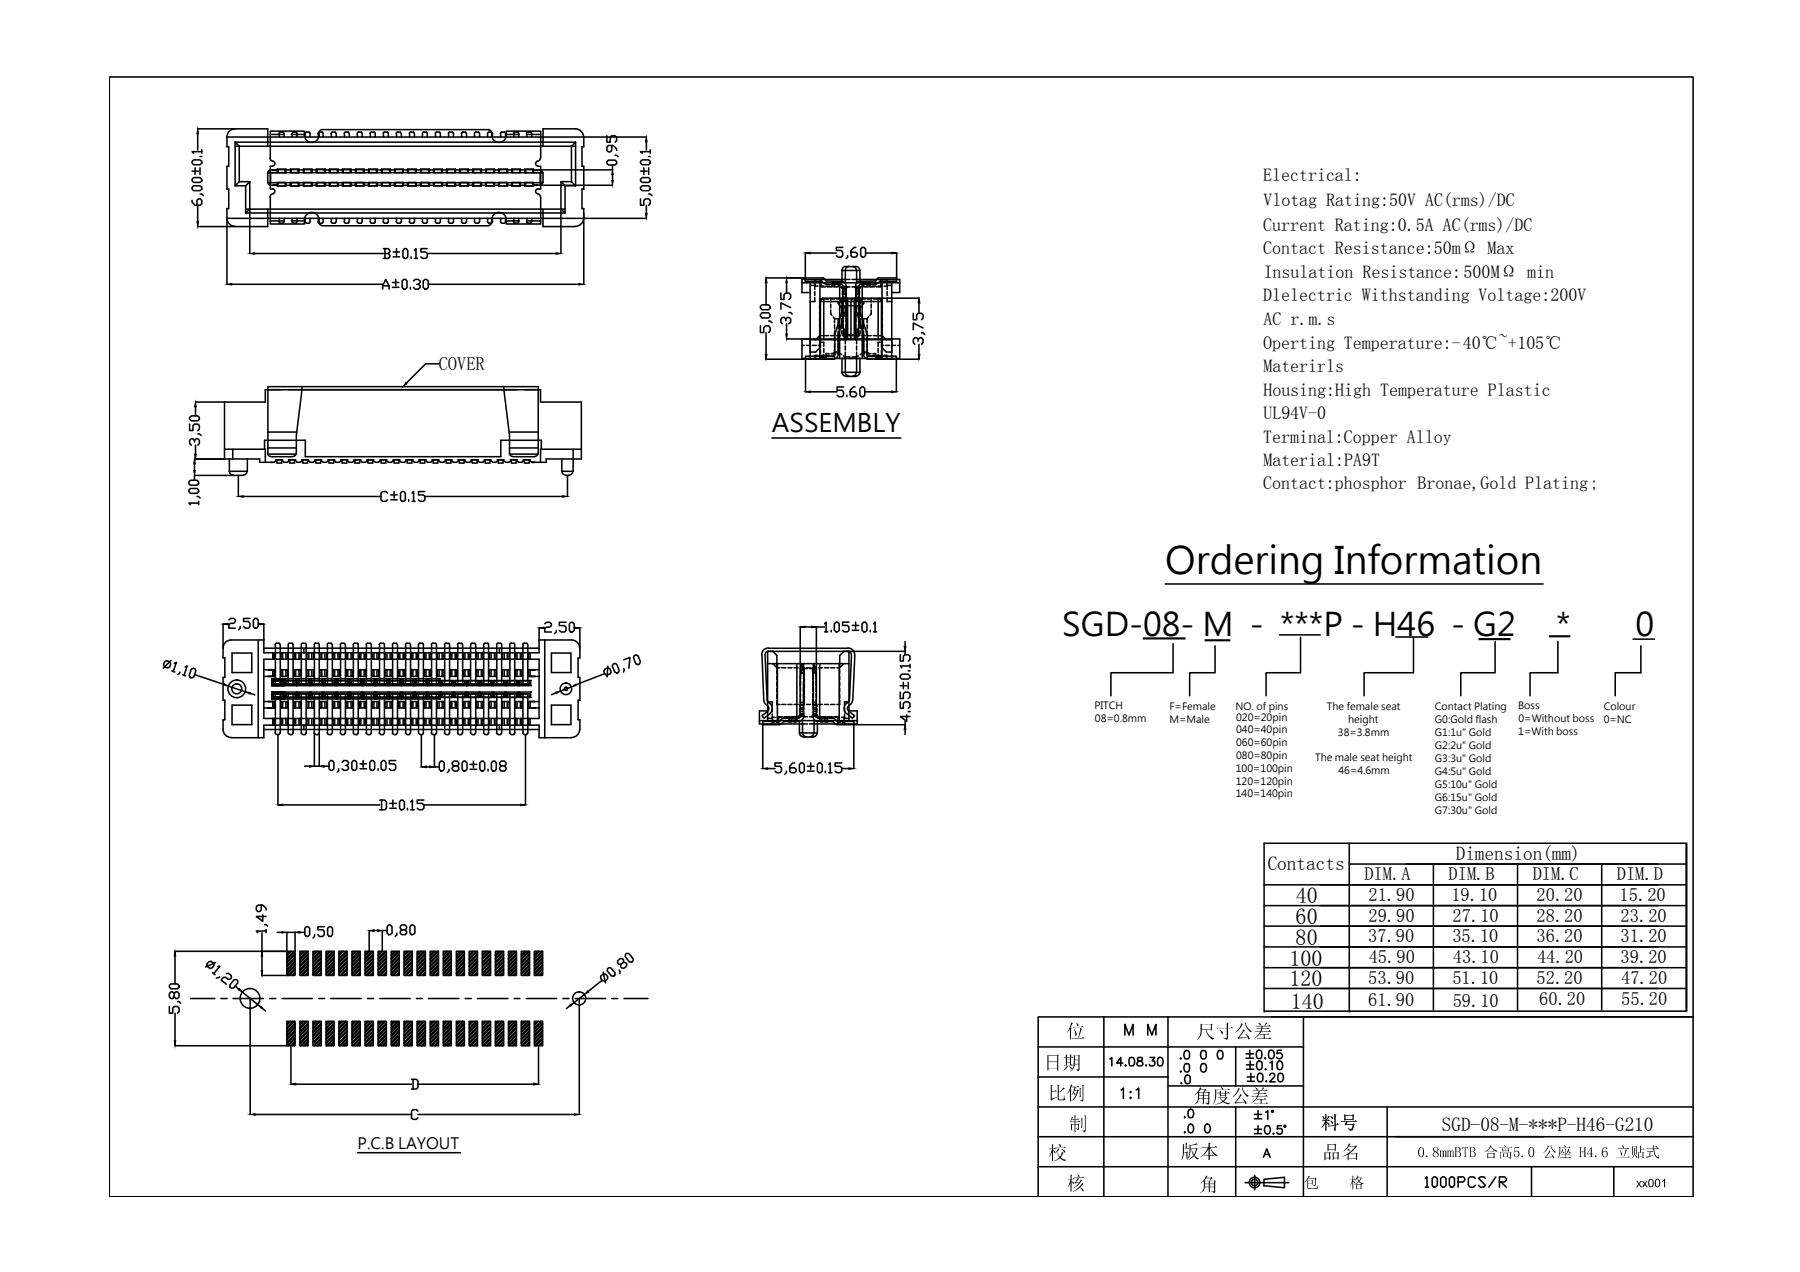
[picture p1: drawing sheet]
<svg xmlns="http://www.w3.org/2000/svg" width="297mm" height="210mm" viewBox="0 0 297 210" stroke-linecap="round" stroke-linejoin="round" font-family="sans-serif">
<defs><g id="words">
<text font-size="6.2" x="192.3" y="94.8">Ordering Information</text>
<g font-size="5.3">
<text x="175.3" y="104.9">SGD-08- M - ***P - H46 - G2</text>
<text x="256.8" y="104.9">*</text>
<text x="269.9" y="104.9">0</text>
</g>
<text font-size="4.2" x="127.4" y="71.2">ASSEMBLY</text>
<g font-size="3.6">
<text x="213.9" y="149.1">40</text>
<text x="213.8" y="152.5">60</text>
<text x="213.8" y="155.9">80</text>
<text x="212.8" y="159.4">100</text>
<text x="212.8" y="162.8">120</text>
<text x="213" y="166.4">140</text>
</g>
<g font-size="3.2">
<text x="209.2" y="143.5">Contacts</text>
<text x="240.2" y="142">Dimension(mm)</text>
<text x="237.9" y="186.6">SGD-08-M-***P-H46-G210</text>
</g>
<g font-size="3">
<text x="208.4" y="29.8">Electrical:</text>
<text x="208.5" y="34">Vlotag Rating:50V AC(rms)/DC</text>
<text x="208.4" y="38.1">Current Rating:0.5A AC(rms)/DC</text>
<text x="208.4" y="42">Contact Resistance:50mΩ Max</text>
<text x="208.5" y="45.8">Insulation Resistance:500MΩ min</text>
<text x="208.4" y="49.7">Dlelectric Withstanding Voltage:200V</text>
<text x="208.5" y="53.6">AC r.m.s</text>
<text x="208.4" y="57.6">Operting Temperature:-40℃~+105℃</text>
<text x="72.4" y="61.1">COVER</text>
<text x="208.5" y="61.4">Materirls</text>
<text x="208.5" y="65.3">Housing:High Temperature Plastic</text>
<text x="208.5" y="69.1">UL94V-0</text>
<text x="208.4" y="73">Terminal:Copper Alloy</text>
<text x="208.5" y="76.9">Material:PA9T</text>
<text x="208.4" y="80.7">Contact:phosphor Bronae,Gold Plating;</text>
<text x="225.2" y="145.3">DIM.A</text>
<text x="225.8" y="148.6">21.90</text>
<text x="239" y="145.3">DIM.B</text>
<text x="239.5" y="148.6">19.10</text>
<text x="252.9" y="145.3">DIM.C</text>
<text x="253.6" y="148.6">20.20</text>
<text x="266.8" y="145.3">DIM.D</text>
<text x="267.3" y="148.6">15.20</text>
<text x="225.8" y="155.5">37.90</text>
<text x="225.8" y="152.1">29.90</text>
<text x="239.7" y="155.5">35.10</text>
<text x="239.7" y="152.1">27.10</text>
<text x="253.6" y="152.1">28.20</text>
<text x="253.6" y="155.5">36.20</text>
<text x="267.4" y="152.1">23.20</text>
<text x="267.4" y="155.5">31.20</text>
<text x="225.9" y="158.9">45.90</text>
<text x="239.8" y="158.9">43.10</text>
<text x="253.6" y="158.9">44.20</text>
<text x="267.4" y="158.9">39.20</text>
<text x="225.8" y="162.3">53.90</text>
<text x="225.8" y="166">61.90</text>
<text x="239.7" y="162.3">51.10</text>
<text x="239.7" y="166.2">59.10</text>
<text x="253.6" y="162.3">52.20</text>
<text x="254" y="165.8">60.20</text>
<text x="267.5" y="162.3">47.20</text>
<text x="267.5" y="165.9">55.20</text>
</g>
<text font-size="2.6" x="59" y="189.5">P.C.B LAYOUT</text>
<g font-size="1.7">
<text x="180.6" y="117.1">PITCH</text>
<text x="180.7" y="119.2">08=0.8mm</text>
<text x="193" y="117.1">F=Female</text>
<text x="193" y="119.3">M=Male</text>
<text x="203.9" y="117.1">NO. of pins</text>
<text x="204" y="119">020=20pin</text>
<text x="219" y="117.1">The female seat</text>
<text x="222.5" y="119.3">height</text>
<text x="236.8" y="117.1">Contact Plating</text>
<text x="236.8" y="119.3">G0:Gold flash</text>
<text x="250.5" y="117">Boss</text>
<text x="250.6" y="119.2">0=Without boss</text>
<text x="264.6" y="117.1">Colour</text>
<text x="264.6" y="119.2">0=NC</text>
<text x="204" y="121">040=40pin</text>
<text x="204" y="123.2">060=60pin</text>
<text x="204" y="125.3">080=80pin</text>
<text x="217" y="125.6">The male seat height</text>
<text x="220.8" y="121.4">38=3.8mm</text>
<text x="236.8" y="121.4">G1:1u&quot; Gold</text>
<text x="236.8" y="123.6">G2:2u&quot; Gold</text>
<text x="236.8" y="125.8">G3:3u&quot; Gold</text>
<text x="250.5" y="121.3">1=With boss</text>
<text x="203.9" y="127.4">100=100pin</text>
<text x="203.9" y="129.6">120=120pin</text>
<text x="203.9" y="131.6">140=140pin</text>
<text x="220.9" y="127.7">46=4.6mm</text>
<text x="236.8" y="127.9">G4:5u&quot; Gold</text>
<text x="236.8" y="130.1">G5:10u&quot; Gold</text>
<text x="236.8" y="132.2">G6:15u&quot; Gold</text>
<text x="236.8" y="134.3">G7:30u&quot; Gold</text>
</g>
</g></defs>
<g fill="none" stroke="#000" stroke-width=".25">
<path d="M18 12.7h261.4v184.8h-261.4zM31.7 33.1v.3l.5 .5h.8l.3-.3v-.5l-.3-.3h-.2l-.3 .3v.8M31.7 30.9l.2-.2h1.1l.3 .2v.3l-.3 .3h-1.1l-.2-.3zM31.7 26.6l.2-.2h1.1l.3 .2v.3l-.3 .3h-1.1l-.2-.3zM31.7 28.2h1.1M31.9 29.3h1.1l.3 .3v.3l-.3 .2h-1.1l-.2-.2v-.3zM32.2 27.7v1.1M32.6 22.1v2.6M32.6 33.9v2.7M32.6 21.3h11.6v2.8M33 32h.3l.3 .3M33 27.7v1.1"/>
<path d="M33 25.8h.3M33.3 25h-1.6l.2 .3M33.3 24.7v.6M37.5 22.6v1.6h.2v3.2h-.2v3.8h.2v3.2h-.2v12.5M37.5 22.6h69.2M38.8 21.3a1.33 1.33 0 0 0-1.3 1.3M38.8 30.7h1.7M38.8 23.5l.7 .6v5.9M38.8 23.5v7.2M38.8 24.1h56.2M38.8 23.5h56.2M39.5 30l-.7 .7"/>
<path d="M39.5 30h1.7M40.5 30.7v4.4M40.5 35.1h52.7M40.5 34.5h52.7M41.2 30v11.8M41.2 30l-.7 .7M41.2 34.5l-.7 .6M44.2 30l.2 .5 1.3 .1h-.7M44.2 28.6v1.5M44.2 34.5v2.9h-11.6M44.2 30.1h45.4M44.2 28.5h45.4"/>
<path d="M44.4 28.2l.2 .3v1.6l-.2 .3M44.6 26.1l.2 .4 .2 .1M44.6 22.2h2.1M44.6 36.5h2.1M44.6 32.5v4.5h5.6v-.7M45 31.2a.4 .4 0 0 1 .4 .3 .4 .4 0 0 1-.4 .5l-.4 .3v.2M45 27.4h-.4v3.8h.4M45 26.6a.4 .4 0 0 1 .4 .4 .4 .4 0 0 1-.4 .4M45 28h.7l-1.3 .1-.2 .5M45.7 28.5v-.6h1.5v.6M45.7 30.1v.6h1.5v-.6M45.9 28h1.2v.5h-1.2z"/>
<path d="M45.9 30.1h1.2v.6h-1.2zM46 36.6l.2 .2h.5M46.1 22.1v.5M46.1 36v.6M46.3 21.8l-.3 .2M46.3 21.8h.4M46.7 21.8l.1 .2M46.8 36.6l-.1 .2M46.9 22.1v.5M46.9 36v.6M47.2 28h.7M47.2 30.6h.7"/>
<path d="M47.9 28.5v-.6h1.4v.6M47.9 30.1v.6h1.4v-.6M48 28h1.2v.5h-1.2zM48 30.1h1.2v.6h-1.2zM48.1 22.2h2.1M48.1 36.5h2.1M48.2 36.6l.3 .2M48.2 22.1v.5M48.2 36v.6M48.5 21.8l-.3 .2M48.5 21.8h.4M48.5 36.8h.4"/>
<path d="M48.8 21.8l.2 .2M49 36.6l-.2 .2M49 22.1v.5M49 36v.6M49.3 28h.8M49.3 30.6h.8M50.1 28.5v-.6h1.4v.6M50.1 30.1v.6h1.4v-.6M50.2 28h1.2v.5h-1.2zM50.2 30.1h1.2v.6h-1.2zM50.2 36.3a1.21 1.21 0 0 1 1.2-1.2 1.21 1.21 0 0 1 1.2 1.2M50.2 22.3v-.7h-5.6v4.5"/>
<path d="M50.2 22.3a1.21 1.21 0 0 0 1.2 1.2 1.21 1.21 0 0 0 1.2-1.2M50.4 36.6l.2 .2M50.4 22.1v.5M50.4 36v.6M50.6 21.8l-.2 .2M50.7 21.8h.3M50.7 36.8h.3M51 21.8l.2 .2M51.2 22.1v.5M51.2 36v.6M51.2 36.6l-.2 .2M51.5 28h.7"/>
<path d="M51.5 30.6h.7M52.2 28.5v-.6h1.5v.6M52.2 30.1v.6h1.5v-.6M52.3 28h1.2v.5h-1.2zM52.3 30.1h1.2v.6h-1.2zM52.5 36.6l.1 .2h.6M52.5 22.1v.5M52.5 36v.6M52.6 36.7l.1 .3 .5 .2M52.6 21.9v.4M52.6 36.3v.4M52.8 21.8l-.3 .2"/>
<path d="M52.8 21.8h.4M53.2 21.8l.1 .2M53.2 21.4l-.5 .2-.1 .3M53.2 21.4h27.4l.2 .1 .3 .4M53.2 37.3h27.4M53.3 22.1v.5M53.3 36v.6M53.3 36.6l-.1 .2M53.7 28h.6M53.7 30.6h.6M54.3 28.5v-.6h1.5v.6M54.3 30.1v.6h1.5v-.6"/>
<path d="M54.5 28h1.2v.5h-1.2zM54.5 30.1h1.2v.6h-1.2zM54.6 36.6l.3 .2M54.7 22.1v.5M54.7 36v.6M54.9 21.8l-.3 .2M54.9 21.8h.4M54.9 36.8h.4M55.3 21.8l.1 .2M55.4 36.6l-.1 .2M55.5 22.1v.5M55.5 36v.6"/>
<path d="M55.8 28h.7M55.8 30.6h.7M56.5 28.5v-.6h1.4v.6M56.5 30.1v.6h1.4v-.6M56.6 28h1.2v.5h-1.2zM56.6 30.1h1.2v.6h-1.2zM56.8 36.6l.3 .2M56.8 22.1v.5M56.8 36v.6M57.1 21.8l-.3 .2M57.1 21.8h.4M57.1 36.8h.4"/>
<path d="M57.4 21.8l.2 .2M57.6 36.6l-.2 .2M57.6 22.1v.5M57.6 36v.6M57.9 30.6h.8M57.9 28h.8M58.7 28.5v-.6h1.4v.6M58.7 30.1v.6h1.4v-.6M58.8 28h1.2v.5h-1.2zM58.8 30.1h1.2v.6h-1.2zM59 36.6l.1 .2h.5M59 22.1v.5"/>
<path d="M59 36v.6M59.2 21.8l-.2 .2M59.3 21.8h.3M59.6 21.8l.2 .2M59.8 36.6l-.2 .2M59.8 22.1v.5M59.8 36v.6M60.1 30.6h.7M60.1 28h.7M60.8 28.5v-.6h1.5v.6M60.8 30.1v.6h1.5v-.6M60.9 28h1.2v.5h-1.2z"/>
<path d="M60.9 30.1h1.2v.6h-1.2zM61.1 36.6l.2 .2M61.1 22.1v.5M61.1 36v.6M61.3 21.8l-.2 .2M61.4 21.8h.4M61.4 36.8h.4M61.8 21.8l.1 .2M61.9 36.6l-.1 .2M61.9 22.1v.5M61.9 36v.6M62.3 30.6h.6"/>
<path d="M62.3 28h.6M62.9 28.5v-.6h1.5v.6M62.9 30.1v.6h1.5v-.6M63.1 28h1.2v.5h-1.2zM63.1 30.1h1.2v.6h-1.2zM63.2 36.6l.3 .2M63.3 22.1v.5M63.3 36v.6M63.5 21.8l-.3 .2M63.5 21.8h.4M63.5 36.8h.4M63.9 21.8l.2 .2"/>
<path d="M64.1 22.1v.5M64.1 36v.6M64.1 36.6l-.2 .2M64.4 30.6h.7M64.4 28h.7M65.1 28.5v-.6h1.4v.6M65.1 30.1v.6h1.4v-.6M65.2 28h1.2v.5h-1.2zM65.2 30.1h1.2v.6h-1.2zM65.4 36.6l.1 .2h.6M65.4 22.1v.5M65.4 36v.6"/>
<path d="M65.7 21.8l-.3 .2M65.7 21.8h.4M66 21.8l.2 .2M66.2 36.6l-.2 .2M66.2 22.1v.5M66.2 36v.6M66.5 30.6h.8M66.5 28h.8M67.3 28.5v-.6h1.4v.6M67.3 30.1v.6h1.4v-.6M67.4 28h1.2v.5h-1.2zM67.4 30.1h1.2v.6h-1.2z"/>
<path d="M67.5 36.6l.3 .2M67.6 22.1v.5M67.6 36v.6M67.8 21.8l-.3 .2M67.8 21.8h.4M67.8 36.8h.4M68.2 21.8l.2 .2M68.4 36.6l-.2 .2M68.4 22.1v.5M68.4 36v.6M68.7 30.6h.7M68.7 28h.7"/>
<path d="M69.4 30.1v.6h1.5v-.6M69.4 28.5v-.6h1.5v.6M69.5 28h1.2v.5h-1.2zM69.5 30.1h1.2v.6h-1.2zM69.7 36.6l.3 .2M69.7 22.1v.5M69.7 36v.6M70 21.8l-.3 .2M70 21.8h.4M70 36.8h.4M70.4 21.8l.1 .2M70.5 36.6l-.1 .2"/>
<path d="M70.5 22.1v.5M70.5 36v.6M70.9 28h.6M70.9 30.6h.6M71.5 30.1v.6h1.5v-.6M71.5 28.5v-.6h1.5v.6M71.7 28h1.2v.5h-1.2zM71.7 30.1h1.2v.6h-1.2zM71.8 36.6l.2 .2h.5M71.9 22.1v.5M71.9 36v.6M72.1 21.8l-.3 .2"/>
<path d="M72.1 21.8h.4M72.5 21.8l.2 .2M72.7 36.6l-.2 .2M72.7 22.1v.5M72.7 36v.6M73 28h.7M73 30.6h.7M73.7 30.1v.6h1.5v-.6M73.7 28.5v-.6h1.5v.6M73.8 28h1.2v.5h-1.2zM73.8 30.1h1.2v.6h-1.2zM74 36.6l.3 .2"/>
<path d="M74 22.1v.5M74 36v.6M74.3 21.8l-.3 .2M74.3 21.8h.4M74.3 36.8h.4M74.7 21.8l.1 .2M74.8 22.1v.5M74.8 36v.6M74.8 36.6l-.1 .2M75.2 28h.6M75.2 30.6h.6M75.8 30.1v.6h1.5v-.6"/>
<path d="M75.8 28.5v-.6h1.5v.6M76 28h1.2v.5h-1.2zM76 30.1h1.2v.6h-1.2zM76.1 36.6l.3 .2M76.2 22.1v.5M76.2 36v.6M76.4 21.8l-.3 .2M76.4 21.8h.4M76.4 36.8h.4M76.8 21.8l.1 .2M76.9 36.6l-.1 .2M77 22.1v.5"/>
<path d="M77 36v.6M77.3 28h.7M77.3 30.6h.7M78 30.1v.6h1.4v-.6M78 28.5v-.6h1.4v.6M78.1 28h1.2v.5h-1.2zM78.1 30.1h1.2v.6h-1.2zM78.3 36.6l.1 .2h.6M78.3 22.1v.5M78.3 36v.6M78.6 21.8l-.3 .2M78.6 21.8h.4"/>
<path d="M78.9 21.8l.2 .2M79.1 36.6l-.2 .2M79.1 22.1v.5M79.1 36v.6M79.4 28h.8M79.4 30.6h.8M80.2 30.1v.6h1.4v-.6M80.2 28.5v-.6h1.4v.6M80.2 28h1.3v.5h-1.3zM80.2 30.1h1.3v.6h-1.3zM80.5 36.6l.2 .2M80.5 22.1v.5"/>
<path d="M80.5 36v.6M80.7 21.8l-.2 .2M80.8 21.8h.3M80.8 36.8h.3M81.1 36.7l-.3 .4-.2 .1M81.1 21.8l.2 .2M81.1 22.3a1.21 1.21 0 0 0 1.2 1.2 1.21 1.21 0 0 0 1.3-1.2M81.1 21.9v.4M81.1 36.3v.4M81.1 36.3a1.21 1.21 0 0 1 1.2-1.2 1.21 1.21 0 0 1 1.3 1.2M81.3 36.6l-.2 .2M81.3 22.1v.5"/>
<path d="M81.3 36v.6M81.6 28h.7M81.6 30.6h.7M82.3 30.1v.6h1.5v-.6M82.3 28.5v-.6h1.5v.6M82.4 28h1.2v.5h-1.2zM82.4 30.1h1.2v.6h-1.2zM82.6 36.6l.3 .2M82.6 22.1v.5M82.6 36v.6M82.9 21.8l-.3 .2M82.9 21.8h.4"/>
<path d="M82.9 36.8h.4M83.3 21.8l.1 .2M83.4 22.1v.5M83.4 36v.6M83.4 36.6l-.1 .2M83.6 22.3v-.7h5.6v4.5M83.6 22.2h2.1M83.6 36.5h2.1M83.8 28h.6M83.8 30.6h.6M84.4 30.1v.6h1.5v-.6M84.4 28.5v-.6h1.5v.6"/>
<path d="M84.6 28h1.2v.5h-1.2zM84.6 30.1h1.2v.6h-1.2zM84.7 36.6l.2 .2h.5M84.8 22.1v.5M84.8 36v.6M85 21.8l-.3 .2M85 21.8h.4M85.4 21.8l.2 .2M85.6 22.1v.5M85.6 36v.6M85.6 36.6l-.2 .2M85.9 28h.7"/>
<path d="M85.9 30.6h.7M86.6 30.1v.6h1.4v-.6M86.6 28.5v-.6h1.4v.6M86.7 28h1.2v.5h-1.2zM86.7 30.1h1.2v.6h-1.2zM86.9 36.6l.1 .2h.6M86.9 22.1v.5M86.9 36v.6M87.1 22.2h2.1M87.1 36.5h2.1M87.2 21.8l-.3 .2M87.2 21.8h.4"/>
<path d="M87.5 21.8l.2 .2M87.7 36.6l-.2 .2M87.7 22.1v.5M87.7 36v.6M88.7 26.6a.4 .4 0 0 0-.3 .4 .4 .4 0 0 0 .4 .4M88.8 30.6h-.8h13.1M88.8 31.2a.4 .4 0 0 0-.4 .3 .4 .4 0 0 0 .3 .5l.4 .3 .1 .2M88.8 27.4h.4v3.8h-.4M89 28l.3 .1 .3 .5M89.2 26.1l-.2 .4-.3 .1M89.2 32.5v4.5h-5.6v-.7M89.4 28.2l-.3 .3v1.6l.3 .3"/>
<path d="M89.6 30l-.3 .5-.3 .1M89.6 34.5v2.9h5.4M89.6 28.6v1.5M92.6 30h1.7M92.6 34.5l.6 .6M92.6 30l.6 .7M92.6 30v11.8M93.2 30.7h1.8M93.2 30.7v4.4M94.3 30l.7 .7M95 23.5v7.2M95 23.5l-.7 .6v5.9"/>
<path d="M96.3 36a1.33 1.33 0 0 1-1.3 1.3M96.3 22.6a1.33 1.33 0 0 0-1.3-1.3h-5.4v2.8M96.3 22.6v1.6h-.3v3.2h.3v3.8h-.3v3.2h.3v12.5M100.1 22.4v1.1h.6v-.8l.3-.3h.5l.3 .3v.5l-.3 .3M100.1 26.7l.3-.3h1.1l.3 .3v.3l-.3 .2h-1.1l-.3-.2zM101 24v.8l-.3 .3h-.3l-.3-.3v-.5l.3-.3h.8l.6 .6v.2M101.1 27.2v.8h-13.1h.8M101.1 28.8v1M101.5 25.6h.3l.2 .3M105.7 28.2h1.1M105.7 30.9l.3-.2h1l.3 .2v.3l-.3 .3h-1l-.3-.3zM105.7 29.6l.3-.3h1l.3 .3v.3l-.3 .2h-1l-.3-.2z"/>
<path d="M105.7 26.6l.3-.2h1l.3 .2v.3l-.3 .3h-1l-.3-.3zM105.7 32.8v1.1h.5v-.8l.3-.3h.5l.3 .3v.5l-.3 .3M106.2 27.7v1.1M106.7 23.4v1.3M106.7 33.9v1.3M106.7 36h-69.2a1.33 1.33 0 0 0 1.3 1.3M107 25.8h.3M107 32h.3l.3 .3M107 27.7v1.1M107.3 24.7v.6M107.3 25h-1.6l.3 .3M38.3 46.9h24.8"/>
<path d="M42 41.8h21.3M63.1 47.7v-.5l.6-1.1 .5 1.1v.5M63.1 47.2h1.1M63.3 41h.8l.2 .3v.3l-.2 .2M63.5 41.8h.6l.2 .3v.3l-.2 .2h-.8M63.5 41v1.6M64.8 47.4h1M64.8 46.6h1M64.9 42.4h1M64.9 41.6h1M65.3 46.1v1.1M65.4 41v1.1"/>
<path d="M66.4 46.4l.2-.3h.3l.3 .3v1l-.3 .3h-.3l-.2-.3zM66.7 41h.3l.3 .3v1.1l-.3 .2h-.3l-.2-.2v-1.1zM67.7 47.4v.3M67.8 42.4v.2M68.2 46.4l.3-.3h.5l.3 .3v.2l-.3 .3h-.2M68.4 41.3l.3-.3v1.6M68.4 42.6h.5M69 46.9l.3 .3v.2l-.3 .3h-.5l-.3-.3M69.8 46.4l.3-.3h.3l.3 .3v1l-.3 .3h-.3l-.3-.3zM70.5 41.8h21.3M70.5 41h-1v.6h.8l.2 .2v.6l-.2 .2h-.6l-.2-.2M70.7 46.9h24.8"/>
<path d="M125.5 53.8v1.1h.5v-.8l.3-.3h.5l.3 .3v.5l-.3 .3M125.7 51.6h1.1l.3 .3v.3l-.3 .3h-1.1l-.2-.3v-.3zM125.7 50.3h1.1l.3 .3v.2l-.3 .3h-1.1l-.2-.3v-.2zM126.4 46.7v3.6M126.4 54.9v3.6M126.4 59.3h6.5v5.4M126.4 45.9h9.3M126.8 53h.3l.3 .3M128.9 48.4v1h.5v-.8l.3-.2h.5l.3 .2v.6l-.3 .2M129.7 52.6l.2-.2h.3l.3 .2v.6l-.3 .2M129.7 52.9v-.3l-.3-.2h-.3l-.2 .2v.6l.2 .2M129.8 46.7v1.7"/>
<path d="M129.8 53.4v1.7M129.8 55.9h18.7v3.3h-16.2v-3.3M130.2 51.6h.3l.2 .2M130.5 50.8l-1.6-.8v1M132.3 57h.4M132.3 46.7h16.2M132.9 41.8v4.6h2.7l.3 .3M133.1 57h.6M133.7 46.7v12.5M133.7 41.8h4.3M133.7 56.1h13.5M133.7 47.1h.8v.7"/>
<path d="M134 57h.7M134.5 46.5h.3M134.5 49.1v.7h-.8M134.5 46.1v.7M134.5 48.1v.7M134.5 46.7v.5h.5M135 58.6h-.5v.6M135.1 57h.3M135.3 55.4h.4M135.3 50.3v.7M135.3 51.4v.6M135.3 52.4v.7"/>
<path d="M135.3 53.4v.7M135.3 54.4v.6M135.3 55.4v2l-.7 .7h-.9M135.3 55.4l-.7 .7M135.3 58.6h.6M135.3 47.2h.6M135.3 46.7v12.5M135.4 49.8l.3-.6h9.4l.4 .6M135.4 56.5h.5v.7M135.4 49.8v6.6M135.4 56.7v.7M135.4 57.7v.7"/>
<path d="M135.4 58.7v.5M135.4 49.8h10.1M135.4 59h.9M135.4 58.8h.9M135.5 46.1v.4h-.3M135.5 46.9v.4h.7M135.7 45.8l.3 .2M135.7 49.3h-.4v.7M135.9 49.2v6.7M135.9 57.5v.6M135.9 58.5v.7M135.9 46.7l.4 .2"/>
<path d="M136 46l.4 .4h2.4M136.1 55.4h.6M136.1 49.3h.6M136.3 58.6h.7M136.3 47.2h.7M136.4 46.9l2.4 .1M136.6 47.3h.7M136.8 58.3h-.5v.9M137.1 49.2v.6M137.1 50.2v.6M137.1 51.2v.6l.2 .2M137.1 49.3h.6"/>
<path d="M137.1 55.4h.6M137.1 58.3h.7M137.3 58.6h.4v.6M137.3 46.7h.3M137.5 58.3l.2-.2h.6l.6 .4M137.5 52.3l.2 .3M137.6 47.3h.6M137.6 46.5h-.3v.8M137.7 52.6h.6v.7M137.7 46.7v.5h-.4M137.7 52.6v.7M137.7 53.6v.7"/>
<path d="M137.7 54.6v.7M137.7 55.6v.7M137.7 56.7v.6M137.7 57.7v.6M138 46.5h.4v.8M138 46.7h.4M138.1 49.3h.6M138.1 55.4h.6M138.1 58.3h.5M138.3 53.6v.7M138.3 54.6v.7M138.3 55.6v.7"/>
<path d="M138.3 56.7v.6M138.3 57.7v.6M138.4 49.2l.2 .1 .2 .2 .1 .7M138.6 46.7v12.5M138.6 47.3h.6M138.8 47.3l.2 .3h.6l.3-.3M138.8 46.4a.83 .83 0 0 1 .8 .8l.1 8h-.2l-.3-1.1-.1-6.9-.3-.3M138.8 50.8l.1 .6M138.9 50.5v.7M138.9 51.5v.7M138.9 52.5v.7M138.9 53.6v.6"/>
<path d="M138.9 54.6v.4l.2 .3M138.9 50.4h.3M138.9 46.7v-2.1h3v2.1M138.9 59.2v2.2M138.9 51.4l-1.1 3.7v3.4l-.3 .2M139 47.3v.4M139 48v.7M139 49v.3M139.1 40.8h-1.1v.5h.8l.3 .3v.6l-.3 .2h-.5l-.3-.2M139.1 49.3h.6v.4M139.1 49.5h.5M139.1 49h.5"/>
<path d="M139.1 48.6h.5M139.1 48.4h.5M139.1 48h.5M139.1 47.7h.5M139.1 47.5h.5M139.1 47.3h.5M139.1 55.4h.6M139.2 54.5v.8l.4 .8v-.6M139.2 49.3v.8M139.2 50.5v.7M139.2 51.4v.7M139.2 52.5v.6"/>
<path d="M139.2 53.5v.7M139.2 54.3h.5M139.2 58.7l.3 .2M139.2 54.5h.5M139.3 50.5a1.21 1.21 0 0 1 .1 1M139.3 50.5l-.6-.8-.4 .3 .6 .8M139.3 55.6l.2 .3v.8M139.4 54.9h.3M139.5 51.6l-1.2 3.7v3.2a.83 .83 0 0 1-.8 .8h-4.6v-.5h4.6M139.5 58.9h.8M139.5 59.2v2.2a.66 .66 0 0 0 .7 .7M139.5 44.6v2.1"/>
<path d="M139.5 57.1v.7M139.5 58.1v.8M139.6 50.4h.7M139.6 47.3h.7M139.6 44a.66 .66 0 0 0-.7 .6M139.6 44h1.6M139.6 52.5v.7M139.6 53.5v.7M139.6 54.5v.7M139.7 55.3h.6M139.7 55.3l-.4 .3M139.7 49.3v.8"/>
<path d="M139.7 50.5v.7M139.7 51.4v.7M139.7 52.5v.6M139.7 53.5v.7M139.7 54.5v.8M139.7 50v.7M139.7 51v.7M139.7 52v.7M139.7 53.1v.6M139.7 54.1v.6M139.7 55v.4M139.7 55.4l-.6 .7"/>
<path d="M139.9 42.2v.2l-.3 .3M139.9 49.2v6.7M140.1 55.4h.7M140.1 49.3h.7M140.2 44a.66 .66 0 0 0-.7 .6M140.3 46.1h-8v2.2h1.4M140.6 55.3h.5M140.6 50.4h.7M140.6 47.3h.7M140.6 58.9h.8M140.6 46.1h7.9v2.2h-1.3M140.7 44a.66 .66 0 0 1 .6 .6"/>
<path d="M140.7 49.2l-.3 .6v6.1M141 49.2v6.7M141 47.3l.2 .3h.6l.3-.3M141.1 55.4h.7M141.1 49.3h.7M141.1 54.9h.4M141.1 55.3l.4 .3M141.1 49.3v.8M141.1 50.5v.7M141.1 51.4v.7M141.1 52.5v.6M141.1 53.5v.7"/>
<path d="M141.1 54.5v.8M141.1 54.3h.6M141.1 54.5h.5M141.2 44a.66 .66 0 0 1 .7 .6M141.2 49.5h.6M141.2 49h.6M141.2 48.6h.6M141.2 48.4h.6M141.2 48h.6M141.2 47.7h.6M141.2 47.5h.6M141.2 47.3h.6"/>
<path d="M141.2 47.2l-.1 8h.3M141.2 52.5v.7M141.2 53.5v.7M141.2 54.5v.7M141.2 40.8h-.2l-.6 .5v.9l.3 .2h.5l.3-.2v-.3l-.3-.3h-.8M141.4 44.6v2.1M141.4 57.1v.7M141.4 58.1v.8M141.4 59.2v2.2M141.4 51.6l1.1 3.7v3.2M141.5 50.5a1.21 1.21 0 0 0-.1 1M141.6 55.6l-.2 .3v.8"/>
<path d="M141.6 50.5l.6-.8 .4 .3-.6 .8M141.6 50.4h.4M141.6 47.3h.7M141.7 58.7l-.3 .2M141.7 54.5v.8l-.5 .8v-.6M141.7 49.3v.8M141.7 50.5v.7M141.7 51.4v.7M141.7 52.5v.6M141.7 53.5v.7M141.8 47.2l-.1 6.9-.3 1.1M141.8 47.3v.4"/>
<path d="M141.8 48v.7M141.8 49v.3M141.9 51.4l1.2 3.8M141.9 59.2v2.2h-3M142 54.6v.4l-.3 .3M142 50.5v.7M142 51.5v.7M142 52.5v.7M142 53.6v.6M142 50.8l-.1 .6M142 46.4a.83 .83 0 0 0-.8 .8M142 46.9l-.3 .3"/>
<path d="M142.1 49.3h.7M142.1 55.4h.7M142.2 58.3h.5M142.3 40.8h.3l.2 .3v1.1l-.2 .2h-.3l-.3-.2v-1.1zM142.3 46.7v12.5M142.5 49.2l-.3 .1-.2 .2v.7M142.5 58.5a.83 .83 0 0 0 .8 .8M142.5 53.6v.7M142.5 54.6v.7M142.5 55.6v.7M142.5 56.7v.6M142.5 57.7v.6"/>
<path d="M142.5 46.7h.4M142.6 47.3h.7M142.8 41.8h4.4M142.9 46.5h-.4v.8M143.1 58.5l.2 .2M143.1 58.3h.6M143.1 52.6h-.6v.7M143.1 46.7v.5h.5M143.1 52.6v.7M143.1 53.6v.7M143.1 54.6v3.9M143.1 49.3h.7"/>
<path d="M143.1 55.4h.7M143.2 46.5h.4v.8M143.2 46.7h.4M143.3 58.8h4.6v.5h-4.6M143.3 52.3l-.2 .3M143.4 58.3l-.3-.2h-.6l-.5 .4M143.6 58.6h-.5v.6M143.6 47.3h.7M143.8 51.2v.6l-.2 .2M143.8 49.2v.6M143.8 50.2v.6M143.9 58.6h.7"/>
<path d="M143.9 47.2h.7M144.1 58.3h.4v.9M144.1 49.3h.7M144.1 55.4h.7M144.5 46.9l-2.5 .1M144.5 59h1M144.5 58.8h1M144.8 46l-.3 .4h-2.5M144.9 46.7l-.4 .2M144.9 58.6h.6M144.9 47.2h.6M144.9 49.2v6.7"/>
<path d="M144.9 57.5v.6M144.9 58.5v.7M145.1 45.8l-.3 .2M145.1 49.3h.5v.7M145.1 49.2h6.5M145.1 55.4h.5M145.1 45.9h2.9M145.3 46.1v.4h.4M145.3 46.9v.4h-.7M145.5 57h.3M145.5 56.5h-.6v.7M145.5 49.8v6.6"/>
<path d="M145.5 56.7v.7M145.5 57.7v.7M145.5 58.7v.5M145.5 46.7v12.5M145.6 55.4l.7 .7M145.6 55.4v2l.7 .7h.9M145.6 50.3v.7M145.6 51.4v.6M145.6 52.4v.7M145.6 53.4v.7M145.6 54.4v.6M145.9 58.6h.5v.6"/>
<path d="M146 46.5h.4M146.1 57h.7M146.4 46.7v.5h-.5M146.4 49.1v.7h.8M146.4 46.1v.7M146.4 48.1v.7M147.2 57h.6M147.2 46.7v12.5M147.2 47.1h-.8v.7M148 41.8v4.6h-2.8l-.3 .3M148.1 57h.4M150.7 51.7v1.1h.6v-.8l.2-.3h.6l.2 .3v.5l-.2 .3"/>
<path d="M151.5 56l.3-.3h.3l.2 .3v.5l-.2 .3M151.5 56.3v-.3l-.2-.3h-.3l-.3 .3v.5l.3 .3M151.6 50v1.7M151.6 56.8v1.7M151.6 59.3h-3.7v5.4M152.1 54.9h.2l.3 .3M152.3 54.1l-1.6-.8v1.1M31.3 70v1h.5v-.8l.3-.2h.5l.3 .2v.6l-.3 .2M31.3 68.9l.3-.3h1l.3 .3v.3l-.3 .2h-1l-.3-.2zM31.4 79.3h1.1l.3 .2v.3l-.3 .3h-1.1l-.2-.3v-.3zM32.1 72.9v-.2l-.3-.3h-.2l-.3 .3v.5l.3 .3M32.1 72.7l.3-.3h.2l.3 .3v.5l-.3 .3"/>
<path d="M32.1 76.5v1.1M32.3 66.3h11.5v-2h45.4v2h6.7v9.4h-5.8v.6h-2.4l-.2-.3v-.1h-1.1v.1l-.3 .3h-.5l-.3-.3v-.1h-1v.1l-.3 .3h-.6l-.3-.3v-.1h-1v.1l-.3 .3h-.5l-.3-.3v-.1h-1.1v.1l-.2 .3h-.6l-.2-.3v-.1h-1.1v.1l-.3 .3h-.5l-.3-.3v-.1h-1.1v.1l-.2 .3h-.6l-.2-.3v-.1h-1.1v.1l-.3 .3h-.5l-.3-.3v-.1h-1.1v.1l-.2 .3h-.6l-.2-.3v-.1h-1.1v.1l-.3 .3h-.5l-.3-.3v-.1h-1.1v.1l-.2 .3h-.6l-.2-.3v-.1h-1.1v.1l-.3 .3h-.5l-.3-.3v-.1h-1.1v.1l-.3 .3h-.5l-.3-.3v-.1h-1v.1l-.3 .3h-.5l-.3-.3v-.1h-1.1v.1l-.2 .3h-.6l-.2-.3v-.1h-1.1v.1l-.3 .3h-.5l-.3-.3v-.1h-1v.1l-.3 .3h-.6l-.2-.3v-.1h-1.1v.1l-.3 .3h-.5l-.3-.3v-.1h-1.1v.1l-.2 .3h-.6l-.2-.3v-.1h-1.1v.1l-.3 .3h-.5l-.3-.3v-.1h-1.1v.1l-.2 .3h-2.5v-.6h-10.7M32.3 67.1v1.5M32.3 73.5v1.4M32.6 71.6h.3l.3 .2M37 66.3v9.4M37 74.1h6.8v2.2M37.9 77.8a.66 .66 0 0 0 .6 .6M37.9 75.7v2.1M38.4 74.1v1.6M39.3 78.5v3.4M40.1 78.5h-8v.8"/>
<path d="M40.8 77.8a.66 .66 0 0 1-.7 .6M40.8 75.7v2.1h-2.9M43.7 74.1v-1.4h6.7v2.7h32.2v-2.7h6.7v1.4M44.2 74.8v.3l.5 .2M44.2 73.9h4.7M44.2 74.9h4.7M44.2 71.3h4.8M44.2 74.8v-11h44.6v11M44.7 75.4h3.7M45.7 75.9h.8v.5h-.8zM47.8 75.9h.8v.5h-.8zM48.9 74.8l-.3 .4-.3 .1"/>
<path d="M49.8 64.3l-.9 7.5v3M49.8 63.8v.5h33.3M50 75.9h.8v.5h-.8zM52.1 75.9h.8v.5h-.8zM54.3 75.9h.8v.5h-.8zM56.4 75.9h.8v.5h-.8zM58.6 75.9h.8v.5h-.8zM60.7 75.9h.8v.5h-.8zM62.9 75.9h.8v.5h-.8zM65 75.9h.8v.5h-.8zM67.2 75.9h.8v.5h-.8zM69.3 75.9h.8v.5h-.8z"/>
<path d="M71.5 75.9h.8v.5h-.8zM72.5 60h-2.3l-3.1 3.2M73.6 75.9h.8v.5h-.8zM75.8 75.9h.8v.5h-.8zM77.9 75.9h.8v.5h-.8zM80.1 75.9h.8v.5h-.8zM82.2 75.9h.8v.5h-.8zM83.1 63.8l1 8v3l.2 .4 .3 .1M84 71.3h4.8M84.1 73.9h4.7M84.1 74.9h4.7M84.4 75.9h.8v.5h-.8z"/>
<path d="M84.6 75.4h3.7M86.5 75.9h.8v.5h-.8zM88.8 74.8l-.3 .4-.2 .1M92.7 77.8a.66 .66 0 0 0 .7 .6M92.7 75.7v2.1M93.4 78.5h.5M93.6 78.5v3.4M94.5 77.8a.66 .66 0 0 1-.6 .6M94.6 74.1v3.7h-1.9M95.9 74.1h-6.7v2.2M127.4 72.3h21.3M133.7 64.7h4.4"/>
<path d="M138.9 61.4a.66 .66 0 0 0 .7 .7M139.2 63.9h-1.1v.5h.8l.3 .3v.5l-.3 .3h-.5l-.3-.3M139.6 62.1h1.6M139.7 65.2v.3M141.1 63.9h-.3l-.5 .5v.8l.3 .3h.5l.3-.3v-.2l-.3-.3h-.8M141.3 61.4a.66 .66 0 0 1-.6 .7M141.9 61.4a.66 .66 0 0 1-.7 .7M142.2 63.9h.3l.2 .2v1.1l-.2 .3h-.3l-.3-.3v-1.1zM142.7 64.7h4.4M31.2 80.9l.2-.3h1.1l.3 .3v.2l-.3 .3h-1.1l-.2-.3zM32.5 81.9h.3l.2 .3M32.8 83h-1.6l.2 .3"/>
<path d="M32.8 82.7v.6M40.1 81.9h22.8M63.9 81.4l-.2-.3h-.6l-.2 .3v1.1l.2 .2h.6l.2-.2M64.5 82.5h1M64.5 81.7h1M65 81.1v1.1M66.1 81.4l.2-.3h.3l.3 .3v1.1l-.3 .2h-.3l-.2-.2zM67.4 82.5v.2M68 81.4l.2-.3v1.6M68 82.7h.5M70.1 81.1h-1v.6h.8l.2 .2v.6l-.2 .2h-.6l-.2-.2M70.1 81.9h22.7"/>
<path d="M192.3 96.4h62.4M27.2 109.2l.3-.2 .5 .2 .2 .3-.2 .6-.3 .1-.5-.1-.2-.4zM28.2 109l-1.3 1.3M28.3 110.7l.6 .2M28.8 109.5l.3-.2-.5 1.5M29.7 110.9l-.1 .3-.3 .1M30.1 111.3l.5 .2M30.5 110.1l.4-.2-.5 1.5M31.6 110.4l.3-.1h.3l.1 .4-.3 1-.4 .2-.2-.1-.2-.4zM32.1 111.3l4.8 1.6M36.8 103v5.6h.3v3.2h-.3v3.8h.3v3.2h-.3v1.6M37.6 103h.2"/>
<path d="M37.7 113.2l2.8 1M37.8 102.3l.2-.2h.6l.2 .2v.3l-.2 .3h-.6l-.2 .2v.6h1M38.3 107.8h3.3v3.2h-3.3zM38.3 116.4h3.3v3.2h-3.3zM39.6 103.4v.3l-.2 .2M41.3 102.1h-1.1v.5h.8l.3 .3v.5l-.3 .3h-.6l-.2-.3M41.3 114.4l.8 .3M42.1 102.1h.3l.2 .2v1.1l-.2 .3h-.3l-.3-.3v-1.1zM42.6 103h.1M42.6 105.6v16.1M43.5 116.8h1.8h-1.1M43.5 115.8h1.8h-1.1"/>
<path d="M43.5 111.6h1.8h-1.1M43.5 110.5h1.8h-1.1M43.5 103v4.7h45.5v-4.1M43.5 108.8h45.5v9.8h-45.5zM43.5 107h45.5M43.5 105.6h-5.4a1.33 1.33 0 0 0-1.3 1.3M44.9 112l.2 .3M44.9 113.1h1.9h-1.9M44.9 112h1.9h-1.9M44.9 112v1.1M44.9 114.2l.2 .3v.6l-.2 .2zM44.9 114.5h1.8v.5h-1.8z"/>
<path d="M44.9 112.3h1.8v.6h-1.8zM45 107.7v1.1M45 110.5v1.1M45 115.8v1M45 118.6v1.1M45.1 112.9h1.4h-1.4M45.1 112.3h1.4h-1.4M45.1 112.3v.6M45.1 112.9l-.2 .2M45.3 107.7v1.1M45.3 110.5v1.1M45.3 115.8v1"/>
<path d="M45.3 118.6v1.1M45.4 106.4v6.5M45.4 114.5v6.4M45.7 106.1l-.3 .3M45.7 106.2h.4M46 106.1l.2 .3M46.2 106.4v6.5M46.2 114.5v6.4M46.4 107.7v1.1M46.4 110.5h1v1.1h-1zM46.4 115.8h1v1h-1zM46.4 118.6v1.1"/>
<path d="M46.5 115.1h-1.4h1.4M46.5 114.5h-1.4h1.4M46.5 112.3l.3-.3v1.1l-.3-.2zM46.5 114.5v.6M46.5 115.1l.3 .2M46.6 107.7v1.1M46.6 110.5v1.1M46.6 115.8v1M46.6 118.6v1.1M46.8 114.2l-.3 .3M46.8 115.3h-1.9h1.9M46.8 114.2h-1.9h1.9"/>
<path d="M46.8 114.2v1.1M47 114.2l.3 .3M47 112l.3 .3M47 112v1.1M47 114.2v1.1M47 115.3h2M47 114.2h2M47 113.1h2M47 112h2M47.1 114.5h1.8v.5h-1.8zM47.1 112.3h1.8v.6h-1.8zM47.2 107.7v1.1"/>
<path d="M47.2 110.5v1.1M47.2 115.8v1M47.2 118.6v1.1M47.3 112.3v.6M47.3 114.5v.6M47.3 112.9l-.3 .2M47.3 115.1h1.4M47.3 114.5h1.4M47.3 112.9h1.4M47.3 112.3h1.4M47.3 115.1l-.3 .2M47.4 107.7v1.1"/>
<path d="M47.4 118.6v1.1M47.6 114.5v6.4l.2 .3M47.8 106.1l-.2 .3v6.5M47.9 106.2h.3l.2 .2v6.5M48.4 114.5v6.4l-.2 .3h-.3M48.5 107.7v1.1M48.5 110.5h1.1v1.1h-1.1zM48.5 115.8h1.1v1h-1.1zM48.5 118.6v1.1M48.7 112.3v.6M48.7 114.5v.6M48.7 115.1l.3 .2"/>
<path d="M48.7 112.9l.3 .2M48.8 107.7v1.1M48.8 110.5v1.1M48.8 115.8v1M48.8 118.6v1.1M49 114.2l-.3 .3M49 112v1.1M49 114.2v1.1M49 112l-.3 .3M49.1 114.2l.3 .3M49.1 112l.3 .3M49.1 112v1.1"/>
<path d="M49.1 114.2v1.1M49.1 115.3h2M49.1 114.2h2M49.1 113.1h2M49.1 112h2M49.3 114.5h1.7v.5h-1.7zM49.3 112.3h1.7v.6h-1.7zM49.3 107.7v1.1M49.3 110.5v1.1M49.3 115.8v1M49.3 118.6v1.1M49.4 112.3v.6"/>
<path d="M49.4 114.5v.6M49.4 112.9l-.3 .2M49.4 115.1h1.5M49.4 114.5h1.5M49.4 112.9h1.5M49.4 112.3h1.5M49.4 115.1l-.3 .2M49.6 107.7v1.1M49.6 118.6v1.1M49.7 114.5v6.4l.3 .3M50 106.1l-.3 .3v6.5M50 106.2h.4"/>
<path d="M50.1 107v.7M50.1 119.7v.7M50.4 106.1l.1 .3v6.5M50.5 114.5v6.4l-.1 .3M50.7 107.7v1.1M50.7 110.5h1.1v1.1h-1.1zM50.7 115.8h1.1v1h-1.1zM50.7 118.6v1.1M50.9 112.3v.6M50.9 114.5v.6M50.9 115.1l.2 .2M50.9 112.9l.2 .2"/>
<path d="M50.9 107.7v1.1M50.9 110.5v1.1M50.9 115.8v1M50.9 118.6v1.1M51.1 114.2l-.2 .3M51.1 112v1.1M51.1 114.2v1.1M51.1 112l-.2 .3M51.3 114.2l.2 .3M51.3 112l.2 .3M51.3 112v1.1M51.3 114.2v1.1"/>
<path d="M51.3 115.3h2M51.3 114.2h2M51.3 113.1h2M51.3 112h2M51.4 114.5h1.8v.5h-1.8zM51.4 112.3h1.8v.6h-1.8zM51.5 107.7v1.1M51.5 110.5v1.1M51.5 115.8v1M51.5 118.6v1.1M51.5 112.3v.6M51.5 114.5v.6"/>
<path d="M51.5 112.9l-.2 .2M51.5 115.1h1.5M51.5 114.5h1.5M51.5 112.9h1.5M51.5 112.3h1.5M51.5 115.1l-.2 .2M51.8 107.7v1.1M51.8 118.6v1.1M51.9 106.4v6.5M51.9 114.5v11.9h.8v-11.9M52.1 106.1l-.3 .3M52.1 106.2l.4-.1 .2 .3v6.5"/>
<path d="M52.8 107.7v1.1M52.8 110.5h1.1v1.1h-1.1zM52.8 115.8h1.1v1h-1.1zM52.8 118.6v1.1M53 112.3v.6M53 114.5v.6M53 115.1l.3 .2M53 112.9l.3 .2M53.1 107.7v1.1M53.1 110.5v1.1M53.1 115.8v1M53.1 118.6v1.1"/>
<path d="M53.3 114.2l-.3 .3M53.3 112v1.1M53.3 114.2v1.1M53.3 112l-.3 .3M53.4 114.2l.3 .3M53.4 112l.3 .3M53.4 112v1.1M53.4 114.2v1.1M53.4 115.3h2M53.4 114.2h2M53.4 113.1h2M53.4 112h2"/>
<path d="M53.6 114.5h1.7v.5h-1.7zM53.6 112.3h1.7v.6h-1.7zM53.6 107.7v1.1M53.6 110.5v1.1M53.6 115.8v1M53.6 118.6v1.1M53.7 112.3v.6M53.7 114.5v.6M53.7 112.9l-.3 .2M53.7 115.1h1.4M53.7 114.5h1.4M53.7 112.9h1.4"/>
<path d="M53.7 112.3h1.4M53.7 115.1l-.3 .2M53.9 107.7v1.1M53.9 118.6v1.1M54 106.4v6.5M54 114.5v6.4M54.3 106.1l-.3 .3M54.3 106.2h.4M54.6 106.1l.2 .3M54.8 106.4v6.5M54.8 114.5v6.4M55 107.7v1.1"/>
<path d="M55 110.5h1v1.1h-1zM55 115.8h1v1h-1zM55 118.6v1.1M55.1 112.3v.6M55.1 114.5v.6M55.1 115.1l.3 .2M55.1 112.9l.3 .2M55.2 107.7v1.1M55.2 110.5v1.1M55.2 115.8v1M55.2 118.6v1.1M55.4 114.2l-.3 .3"/>
<path d="M55.4 112v1.1M55.4 114.2v1.1M55.4 112l-.3 .3M55.6 112v1.1M55.6 114.2v1.1M55.6 115.3h2M55.6 114.2h2M55.6 113.1h2M55.6 112h2M55.6 114.2l.3 .3M55.6 112l.3 .3M55.7 114.5h1.8v.5h-1.8z"/>
<path d="M55.7 112.3h1.8v.6h-1.8zM55.8 107.7v1.1M55.8 110.5v1.1M55.8 115.8v1M55.8 118.6v1.1M55.9 112.9h1.4M55.9 112.3h1.4M55.9 115.1l-.3 .2M55.9 112.3v.6M55.9 114.5v.6M55.9 112.9l-.3 .2M55.9 115.1h1.4"/>
<path d="M55.9 114.5h1.4M56 107.7v1.1M56 118.6v1.1M56.2 106.4v6.5M56.2 114.5v6.4M56.4 106.1l-.2 .3M56.5 106.2h.3M56.8 106.1l.2 .3M57 106.4v6.5M57 114.5v6.4M57.1 107.7v1.1M57.1 110.5h1.1v1.1h-1.1z"/>
<path d="M57.1 115.8h1.1v1h-1.1zM57.1 118.6v1.1M57.3 112.3v.6M57.3 114.5v.6M57.3 115.1l.3 .2M57.3 112.9l.3 .2M57.4 107.7v1.1M57.4 110.5v1.1M57.4 115.8v1M57.4 118.6v1.1M57.6 114.2l-.3 .3M57.6 112v1.1"/>
<path d="M57.6 114.2v1.1M57.6 112l-.3 .3M57.7 112v1.1M57.7 114.2v1.1M57.7 115.3h2M57.7 114.2h2M57.7 113.1h2M57.7 112h2M57.7 114.2l.3 .3M57.7 112l.3 .3M57.8 114.5h1.8v.5h-1.8zM57.8 112.3h1.8v.6h-1.8z"/>
<path d="M57.9 107.7v1.1M57.9 110.5v1.1M57.9 115.8v1M57.9 118.6v1.1M58 112.9h1.5M58 112.3h1.5M58 115.1l-.3 .2M58 112.3v.6M58 114.5v.6M58 112.9l-.3 .2M58 115.1h1.5M58 114.5h1.5"/>
<path d="M58.2 107.7v1.1M58.2 118.6v1.1M58.3 114.5v6.4l.3 .3M58.6 106.1l-.3 .3v6.5M58.6 106.2h.4M59 106.1l.1 .3v6.5M59.1 114.5v6.4l-.1 .3M59.3 107.7v1.1M59.3 110.5h1v1.1h-1zM59.3 115.8h1v1h-1zM59.3 118.6v1.1M59.5 112.3v.6"/>
<path d="M59.5 114.5v.6M59.5 115.1l.2 .2M59.5 112.9l.2 .2M59.5 107.7v1.1M59.5 110.5v1.1M59.5 115.8v1M59.5 118.6v1.1M59.7 114.2l-.2 .3M59.7 112v1.1M59.7 114.2v1.1M59.7 112l-.2 .3M59.9 112v1.1"/>
<path d="M59.9 114.2v1.1M59.9 115.3h2M59.9 114.2h2M59.9 113.1h2M59.9 112h2M59.9 114.2l.3 .3M59.9 112l.3 .3M60 114.5h1.8v.5h-1.8zM60 112.3h1.8v.6h-1.8zM60.1 107.7v1.1M60.1 110.5v1.1M60.1 115.8v1"/>
<path d="M60.1 118.6v1.1M60.2 112.9h1.4M60.2 112.3h1.4M60.2 115.1l-.3 .2M60.2 112.3v.6M60.2 114.5v.6M60.2 112.9l-.3 .2M60.2 115.1h1.4M60.2 114.5h1.4M60.3 107.7v1.1M60.3 118.6v1.1M60.5 106.4v6.5"/>
<path d="M60.5 114.5v6.4M60.7 106.1l-.3 .3M60.7 106.2h.5M61.1 106.1l.2 .3v6.5M61.3 114.5v6.4l-.2 .3M61.4 107.7v1.1M61.4 110.5h1.1v1.1h-1.1zM61.4 115.8h1.1v1h-1.1zM61.4 118.6v1.1M61.6 112.3v.6M61.6 114.5v.6M61.6 115.1l.3 .2"/>
<path d="M61.6 112.9l.3 .2M61.7 107.7v1.1M61.7 110.5v1.1M61.7 115.8v1M61.7 118.6v1.1M61.9 114.2l-.3 .3M61.9 112v1.1M61.9 114.2v1.1M61.9 112l-.3 .3M62 112v1.1M62 114.2v1.1M62 115.3h2"/>
<path d="M62 114.2h2M62 113.1h2M62 112h2M62 114.2l.3 .3M62 112l.3 .3M62.2 114.5h1.7v.5h-1.7zM62.2 112.3h1.7v.6h-1.7zM62.2 107.7v1.1M62.2 110.5v1.1M62.2 115.8v1M62.2 118.6v1.1M62.3 115.1l-.3 .2"/>
<path d="M62.3 112.3v.6M62.3 114.5v.6M62.3 112.9l-.3 .2M62.3 115.1h1.5M62.3 114.5h1.5M62.3 112.9h1.5M62.3 112.3h1.5M62.5 107.7v1.1M62.5 118.6v1.1M62.6 106.4v6.5M62.6 114.5v6.4M62.9 106.1l-.3 .3"/>
<path d="M62.9 106.2l.4-.1 .1 .3v6.5M63.4 114.5v6.4l-.1 .3h-.4M63.6 107.7v1.1M63.6 110.5h1.1v1.1h-1.1zM63.6 115.8h1.1v1h-1.1zM63.6 118.6v1.1M63.8 112.3v.6M63.8 114.5v.6M63.8 115.1l.2 .2M63.8 112.9l.2 .2M63.9 107.7v1.1M63.9 110.5v1.1"/>
<path d="M63.9 115.8v1M63.9 118.6v1.1M64 112v1.1M64 114.2v1.1M64 112l-.2 .3M64 114.2l-.2 .3M64.2 112v1.1M64.2 114.2v1.1M64.2 115.3h2M64.2 114.2h2M64.2 113.1h2M64.2 112h2"/>
<path d="M64.2 114.2l.3 .3M64.2 112l.3 .3M64.3 114.5h1.8v.5h-1.8zM64.3 112.3h1.8v.6h-1.8zM64.4 107.7v1.1M64.4 110.5v1.1M64.4 115.8v1M64.4 118.6v1.1M64.5 115.1l-.3 .2M64.5 112.3v.6M64.5 114.5v.6M64.5 112.9l-.3 .2"/>
<path d="M64.5 115.1h1.4M64.5 114.5h1.4M64.5 112.9h1.4M64.5 112.3h1.4M64.7 107.7v1.1M64.7 118.6v1.1M64.8 106.4v6.5M64.8 114.5v6.4M65 106.1l-.3 .3M65 106.2h.4M65.4 106.1l.2 .3M65.6 106.4v6.5"/>
<path d="M65.6 114.5v6.4M65.7 107.7v1.1M65.7 110.5h1.1v1.1h-1.1zM65.7 115.8h1.1v1h-1.1zM65.7 118.6v1.1M65.9 112.3v.6M65.9 114.5v.6M65.9 115.1l.3 .2M65.9 112.9l.3 .2M66 107.7v1.1M66 110.5v1.1M66 115.8v1"/>
<path d="M66 118.6v1.1M66.2 112v1.1M66.2 114.2v1.1M66.2 112l-.3 .3M66.2 114.2l-.3 .3M66.4 112v1.1M66.4 114.2v1.1M66.4 115.3h1.9M66.4 114.2h1.9M66.4 113.1h1.9M66.4 112h1.9M66.4 114.2l.2 .3"/>
<path d="M66.4 112l.2 .3M66.4 114.5h1.8v.5h-1.8zM66.4 112.3h1.8v.6h-1.8zM66.5 107.7v1.1M66.5 110.5v1.1M66.5 115.8v1M66.5 118.6v1.1M66.6 115.1l-.2 .2M66.6 112.3v.6M66.6 114.5v.6M66.6 112.9l-.2 .2M66.6 115.1h1.5"/>
<path d="M66.6 114.5h1.5M66.6 112.9h1.5M66.6 112.3h1.5M66.8 107.7v1.1M66.8 118.6v1.1M67 106.4v6.5M67 114.5v6.4M67.2 106.1l-.3 .3M67.2 106.2h.4M67.6 106.1l.1 .3M67.8 106.4v6.5M67.8 114.5v6.4"/>
<path d="M67.9 115.8h1v1h-1zM67.9 107.7v1.1M67.9 110.5h1v1.1h-1zM67.9 118.6v1.1M68.1 115.1l.2 .2M68.1 112.3v.6M68.1 114.5v.6M68.1 112.9l.2 .2M68.1 107.7v1.1M68.1 110.5v1.1M68.1 115.8v1M68.1 118.6v1.1"/>
<path d="M68.3 112l-.2 .3M68.3 112v1.1M68.3 114.2v1.1M68.3 114.2l-.2 .3M68.5 115.3h2M68.5 114.2h2M68.5 112v1.1M68.5 114.2v1.1M68.5 113.1h2M68.5 112h2M68.5 114.2l.3 .3M68.5 112l.3 .3"/>
<path d="M68.6 114.5h1.8v.5h-1.8zM68.6 112.3h1.8v.6h-1.8zM68.7 107.7v1.1M68.7 110.5v1.1M68.7 115.8v1M68.7 118.6v1.1M68.8 115.1l-.3 .2M68.8 115.1h1.4M68.8 114.5h1.4M68.8 112.3v.6M68.8 114.5v.6M68.8 112.9l-.3 .2"/>
<path d="M68.8 112.9h1.4M68.8 112.3h1.4M68.9 107.7v1.1M68.9 118.6v1.1M69.1 114.5v6.4l.2 .3M69.3 106.1l-.2 .3v6.5M69.4 106.2h.3M69.7 106.1l.2 .3v6.5M69.9 114.5v6.4l-.2 .3M70 115.8h1.1v1h-1.1zM70 107.7v1.1M70 110.5h1.1v1.1h-1.1z"/>
<path d="M70 118.6v1.1M70.2 112.3v.6M70.2 114.5v.6M70.2 115.1l.3 .2M70.2 112.9l.3 .2M70.3 107.7v1.1M70.3 110.5v1.1M70.3 115.8v1M70.3 118.6v1.1M70.5 112v1.1M70.5 114.2v1.1M70.5 112l-.3 .3"/>
<path d="M70.5 114.2l-.3 .3M70.6 115.3h2M70.6 114.2h2M70.6 112v1.1M70.6 114.2v1.1M70.6 113.1h2M70.6 112h2M70.6 114.2l.3 .3M70.6 112l.3 .3M70.8 114.5h1.7v.5h-1.7zM70.8 112.3h1.7v.6h-1.7zM70.8 107.7v1.1"/>
<path d="M70.8 110.5v1.1M70.8 115.8v1M70.8 118.6v1.1M70.9 115.1l-.3 .2M70.9 115.1h1.5M70.9 114.5h1.5M70.9 112.3v.6M70.9 114.5v.6M70.9 112.9l-.3 .2M70.9 112.9h1.5M70.9 112.3h1.5M71.1 107.7v1.1"/>
<path d="M71.1 118.6v1.1M71.2 106.4v6.5M71.2 114.5v6.4M71.5 106.1l-.3 .3M71.5 106.2l.4-.1 .1 .3v6.5M72 114.5v6.4l-.1 .3h-.4M72.2 115.8h1.1v1h-1.1zM72.2 110.5h1.1v1.1h-1.1zM72.2 107.7v1.1M72.2 118.6v1.1M72.4 115.1l.2 .2M72.4 112.9l.2 .2"/>
<path d="M72.4 112.3v.6M72.4 114.5v.6M72.5 107.7v1.1M72.5 110.5v1.1M72.5 115.8v1M72.5 118.6v1.1M72.6 112l-.2 .3M72.6 112v1.1M72.6 114.2v1.1M72.6 114.2l-.2 .3M72.8 113.1h2M72.8 114.2l.2 .3"/>
<path d="M72.8 114.2v.9h2v-.9M72.8 114.2h2M72.9 114.5h1.8v.5h-1.8zM72.9 112.3h1.8v.6h-1.8zM73 107.7v1.1M73 110.5v1.1M73 115.8v1M73 118.6v1.1M73 114.5h1.5M73 112.9l-.2 .2M73 112.3v.6M73 114.5v.6"/>
<path d="M73 112.9h1.5M73.3 107.7v1.1M73.3 118.6v1.1M73.4 106.4v6.5M73.4 114.5v6.4M73.6 106.1l-.3 .3M73.6 106.2l.4-.1 .2 .3v6.5M74.2 114.5v6.4l-.2 .3h-.4M74.3 115.8h1.1v1h-1.1zM74.3 110.5h1.1v1.1h-1.1zM74.3 107.7v1.1M74.3 118.6v1.1"/>
<path d="M74.5 112.3v.6M74.5 114.5v.6M74.5 112.9l.3 .2M74.6 107.7v1.1M74.6 110.5v1.1M74.6 115.8v1M74.6 118.6v1.1M74.8 113.1v-.8h-2v.8M74.8 114.2l-.3 .3M75 113.1h1.9M75 114.2l.2 .3M75 114.2v.9h1.9v-.9"/>
<path d="M75 114.2h1.9M75 114.5h1.8v.5h-1.8zM75 112.3h1.8v.6h-1.8zM75.1 107.7v1.1M75.1 110.5v1.1M75.1 115.8v1M75.1 118.6v1.1M75.2 114.5h1.4M75.2 112.3v.6M75.2 114.5v.6M75.2 112.9l-.2 .2M75.2 112.9h1.4"/>
<path d="M75.4 107.7v1.1M75.4 118.6v1.1M75.5 106.4v6.5M75.5 114.5v6.4M75.8 106.1l-.3 .3M75.8 106.2h.4M76.1 106.1l.2 .3M76.3 106.4v6.5M76.3 114.5v6.4M76.5 115.8h1v1h-1zM76.5 110.5h1v1.1h-1zM76.5 107.7v1.1"/>
<path d="M76.5 118.6v1.1M76.6 112.9l.3 .2M76.6 112.3v.6M76.6 114.5v.6M76.7 107.7v1.1M76.7 110.5v1.1M76.7 115.8v1M76.7 118.6v1.1M76.9 113.1v-.8h-1.9v.8M76.9 114.2l-.3 .3M77.1 113.1h2M77.1 114.2l.3 .3"/>
<path d="M77.1 114.2v.9h2v-.9M77.1 114.2h2M77.2 114.5h1.8v.5h-1.8zM77.2 112.3h1.8v.6h-1.8zM77.3 107.7v1.1M77.3 110.5v1.1M77.3 115.8v1M77.3 118.6v1.1M77.4 114.5h1.4M77.4 112.9l-.3 .2M77.4 112.3v.6M77.4 114.5v.6"/>
<path d="M77.4 112.9h1.4M77.5 107.7v1.1M77.5 118.6v1.1M77.7 114.5v6.4l.2 .3M77.9 106.1l-.2 .3v6.5M78 106.2h.3M78.3 106.1l.2 .3M78.5 106.4v6.5M78.5 114.5v6.4M78.6 115.8h1.1v1h-1.1zM78.6 110.5h1.1v1.1h-1.1zM78.6 107.7v1.1"/>
<path d="M78.6 118.6v1.1M78.8 112.9l.3 .2M78.8 112.3v.6M78.8 114.5v.6M78.9 107.7v1.1M78.9 110.5v1.1M78.9 115.8v1M78.9 118.6v1.1M79.1 113.1v-.8h-2v.8M79.1 114.2l-.3 .3M79.2 113.1h2M79.2 114.2l.3 .3"/>
<path d="M79.2 114.2v.9h2v-.9M79.2 114.2h2M79.4 114.5h1.7v.5h-1.7zM79.4 112.3h1.7v.6h-1.7zM79.4 107.7v1.1M79.4 110.5v1.1M79.4 115.8v1M79.4 118.6v1.1M79.5 114.5h1.5M79.5 112.9l-.3 .2M79.5 112.3v.6M79.5 114.5v.6"/>
<path d="M79.5 112.9h1.5M79.7 107.7v1.1M79.7 118.6v1.1M79.8 114.5v6.4l.3 .3M80.1 106.1l-.3 .3v6.5M80.1 106.2h.4M80.5 106.1l.1 .3v6.5M80.6 114.5v6.4l-.1 .3M80.8 115.8h1.1v1h-1.1zM80.8 110.5h1.1v1.1h-1.1zM80.8 107.7v1.1M80.8 118.6v1.1"/>
<path d="M81 112.3v.6M81 114.5v.6M81 112.9l.2 .2M81 107.7v1.1M81 110.5v1.1M81 115.8v1M81 118.6v1.1M81.2 113.1v-.8h-2v.8M81.2 114.2l-.2 .3M81.4 114.2l.2 .3M81.4 114.2v.9h2v-.9M81.4 114.2h2"/>
<path d="M81.4 113.1h2M81.5 114.5h1.8v.5h-1.8zM81.5 112.3h1.8v.6h-1.8zM81.6 107.7v1.1M81.6 110.5v1.1M81.6 115.8v1M81.6 118.6v1.1M81.6 114.5h1.5M81.6 112.9l-.2 .2M81.6 112.3v.6M81.6 114.5v.6M81.6 112.9h1.5"/>
<path d="M81.9 107.7v1.1M81.9 118.6v1.1M82 106.4v6.5M82 114.5v6.4M82.2 106.1l-.3 .3M82.2 106.2h.4M82.4 107v.7M82.4 119.7v.7M82.6 106.1l.2 .3v6.5M82.8 114.5v6.4l-.2 .3M82.9 115.8h1.1v1h-1.1zM82.9 110.5h1.1v1.1h-1.1z"/>
<path d="M82.9 107.7v1.1M82.9 118.6v1.1M83.1 112.9l.3 .2M83.1 112.3v.6M83.1 114.5v.6M83.2 107.7v1.1M83.2 110.5v1.1M83.2 115.8v1M83.2 118.6v1.1M83.4 114.2l-.3 .3M83.4 113.1v-.8h-2v.8M83.5 114.2l.3 .3"/>
<path d="M83.5 114.2v.9h2v-.9M83.5 114.2h2M83.5 113.1h2M83.7 114.5h1.7v.5h-1.7zM83.7 112.3h1.7v.6h-1.7zM83.7 107.7v1.1M83.7 110.5v1.1M83.7 115.8v1M83.7 118.6v1.1M83.8 114.5h1.4M83.8 112.9l-.3 .2M83.8 112.3v.6"/>
<path d="M83.8 114.5v.6M83.8 112.9h1.4M84 107.7v1.1M84 118.6v1.1M84.1 106.4v6.5M84.1 114.5v6.4M84.4 106.1l-.3 .3M84.4 106.2l.4-.1 .1 .3v6.5M84.9 114.5v6.4l-.1 .3h-.4M85.1 115.8h1v1h-1zM85.1 110.5h1v1.1h-1zM85.1 107.7v1.1"/>
<path d="M85.1 118.6v1.1M85.2 112.9l.3 .2M85.2 112.3v.6M85.2 114.5v.6M85.3 107.7v1.1M85.3 110.5v1.1M85.3 115.8v1M85.3 118.6v1.1M85.5 114.2l-.3 .3M85.5 113.1v-.8h-2v.8M85.7 114.2l.3 .3M85.7 114.2v.9h2"/>
<path d="M85.7 114.2h2l-.3 .3M85.8 114.5h1.8v.5h-1.8zM85.8 112.3h1.8v.6h-1.8zM85.9 107.7v1.1M85.9 110.5v1.1M85.9 115.8v1M85.9 118.6v1.1M86 114.5h1.4M86 112.9l-.3 .2M86 112.3v.6M86 114.5v.6M86 112.9h1.4"/>
<path d="M86.1 107.7v1.1M86.1 118.6v1.1M86.3 106.4v6.5M86.3 114.5v6.4M86.5 106.1l-.2 .3M86.6 106.2h.3M86.9 106.1l.2 .3M87.1 106.4v6.5M87.1 114.5v6.4M87.2 107.7v1.1M87.2 110.5v1.1M87.2 115.8v1"/>
<path d="M87.2 118.6v1.1M87.4 112.9l.3 .2h-2M87.4 112.3v.6M87.4 114.5v.6M87.5 107.7v1.1M87.5 110.5v1.1M87.5 115.8v1M87.5 118.6v1.1M87.7 112.3h-2v.8M88.3 116.8h-1.1h1.8M88.3 115.8h-1.1h1.8M88.3 111.6h-1.1h1.8"/>
<path d="M88.3 110.5h-1.1h1.8M89 105.6h5.3M89.8 103.6h.1M89.9 102.9l.3-.2h.5l.3 .2v.3l-.3 .3h-.5l-.3 .2v.6h1.1M89.9 105.6v16.1M91 116.4h3.2v3.2h-3.2zM91 107.8h3.2v3.2h-3.2zM91.8 104v.3l-.3 .2M91.8 114.3l-.8 .3M93.4 102.7h-1.1v.5h.9l.2 .3v.5l-.2 .3h-.6l-.3-.3M94 102.9l.2-.2h.3l.3 .2v1.1l-.3 .3h-.3l-.2-.3zM94.3 113.4l-1.8 .6"/>
<path d="M94.3 105.6a1.33 1.33 0 0 1 1.4 1.3M94.8 103.6h.1M95.7 103.6v5h-.3v3.2h.3v3.8h-.3v3.2h.3v1.6M99.8 110.4l.5-.2 .3 .1 .3 .6-.2 .3-.5 .2-.4-.1-.2-.5zM99.8 111.2l-4.8 1.8M100.3 109.9l-.1 1.8M101.2 109.6l.3-.1 .3 .1 .4 1-.2 .4-.2 .1-.3-.2-.5-1zM102.9 110.3l.1 .3-.1 .3M102.9 108.9l1-.4-.1 1.8M104.7 108.2l.2-.1 .4 .1 .4 1-.2 .4-.2 .1-.4-.2-.4-1zM125.3 118.9h16.1M125.7 108.1l.3 7.4a1.92 1.92 0 0 0 .8 1.2l.1 .3-.2 .3"/>
<path d="M125.9 119.6h2.8M126.3 108.1l.3 7.4M126.6 115.5v.2a1.43 1.43 0 0 1 .7 1.6l-.3 .5M126.7 117.3h-1.4v2.2h7.9M126.7 115.8h.7v.7M126.7 118.5h.7M126.7 109.5h13.4M126.7 117.3l-1 .8 .4 .4 1-.7M126.8 106.9a1.08 1.08 0 0 0-1.1 1.2M126.8 107.5a.53 .53 0 0 0-.5 .5M126.8 107h13.2M127.4 116.8v.7"/>
<path d="M127.4 117.8v.7M127.4 118.8v.7M127.4 119.2h.4M127.6 107.5l.6 .7v2M127.6 109.5l.6 .7M127.9 118.4h-.4v.5M128.1 119.2h.4M128.2 110.5v.7M128.2 111.5v.7M128.2 112.5v.7M128.2 113.5v.7M128.2 114.6v.6"/>
<path d="M128.2 115.6v.6h.5M128.2 110.2h.5M128.2 118.4h.7M128.3 109.5v9.4M128.5 119v.5M128.9 119.4l-.3 .1M129 116.2h.7M129 110.2h.7M129.2 118.3h-.7v.4M129.3 118.4h.6M129.5 118.3h.7M130 116.2h.7"/>
<path d="M130 110.2h.7M130.2 118.8h.4M130.2 118.3v.8h.4M130.3 118.4h.4v.5M130.5 118.3h.7M131 118.8h.3M131 110.2h.7M131 116.2h.7M131.3 118.3v.8h-.3M131.5 109.5v9.4M131.5 118.3h.7M131.7 118.3l.3-.3h.6l.3 .3"/>
<path d="M131.8 118.5l.3-.3h.5a.83 .83 0 0 1-.8 .8l-2.5 .1-.3 .4M131.8 118.5l-2.6 .1-.6 .4h-2.7v7.8M131.9 118.9v2h3v-2M132 116.2v.4M132 116.9v.7M132 117.9v.4M132.1 109.5l.6 .7M132.1 110.2h.6M132.1 118h.5M132.1 116.8h.5M132.1 103.5v14.7M132.1 115.9h.5"/>
<path d="M132.1 116.4h.5M132.1 117.1h.5M132.1 117.4h.5M132.1 117.8h.5M132.1 111.4v.7M132.1 112.4v.7M132.1 113.5v.6M132.1 114.5v.6M132.1 115.4v.8M132.2 111.1h.4M132.2 111h.4M132.3 110.1l.3 .2"/>
<path d="M132.3 110.6h.4M132.4 118.9v2M132.4 110.3h.3l-.1 7.9M132.4 110.2l-.3 1.1v1.9M132.6 118.3h.6M132.6 110.1v-.6l-.5 .8v.8M132.6 110.4v.6M132.6 111.4v.7M132.6 112.4v.7M132.6 110.3h.6M132.6 110.3v.8M132.6 113.5v.6"/>
<path d="M132.6 114.5v.6M132.6 115.4v.8M132.7 115.9v.3h-.6M132.7 110.2v.3M132.7 110.9v.6M132.7 111.8v.7M132.7 112.9v.6M132.7 113.9v.7M132.7 114.9v.7M132.9 103.5h1M133.1 110.2h.6M133.1 116.2h.6"/>
<path d="M133.6 110.3h.5M133.6 118.3h.6M133.9 118.3l.3-.3h.6l.3 .3M134.1 116.2h.6M134.1 110.2h.6M134.1 111h.5M134.1 111.1h.5M134.1 110.6h.3M134.1 110.3v.8M134.1 111.4v.7M134.1 112.4v.7M134.1 113.5v.6"/>
<path d="M134.1 114.5v.6M134.1 115.4v.8M134.2 118.2a.83 .83 0 0 0 .8 .8l2.5 .1 .3 .4M134.2 110.1v-.6l.5 .8v.8M134.2 110.4v.7M134.2 111.4v.7M134.2 112.4v.7M134.2 118.2h.5l.3 .3M134.2 116.8h.5M134.2 115.9h.5M134.2 116.4h.5M134.2 117.1h.5"/>
<path d="M134.2 117.4h.5M134.2 117.8h.5M134.3 110.3h-.2l.1 7.9M134.3 118.9v2M134.3 110.2l.4 1.1v1.9M134.5 110.1l-.4 .2M134.5 118.3h.7M134.7 111.4v.7M134.7 112.4v.7M134.7 113.5v.6M134.7 114.5v.6M134.7 115.4v.8"/>
<path d="M134.8 116.2v.4M134.8 116.9v.7M134.8 117.9v.4M135 118.5l2.6 .1 .5 .4h2.8v7.8M135.1 116.2h.6M135.1 110.2h.6M135.3 109.5v9.4M135.5 118.8h.3M135.5 118.3v.8h.3M135.6 118.3h.6M136.1 110.2h.7M136.1 103.5h-1.4v14.7"/>
<path d="M136.1 103l.2-.3v1.6M136.1 116.2h.7M136.1 104.3h.5M136.2 118.8h.3M136.5 118.4h-.4v.5M136.5 118.3v.8h-.3M136.6 118.3h.7M136.8 118.4h.7M137.1 110.2h.7M137.1 116.2h.7M137.2 104v.3M137.6 118.3h.7v.4"/>
<path d="M137.7 103l.3-.3h.2l.3 .3v1l-.3 .3h-.2l-.3-.3zM137.8 119.4l.3 .1M137.9 118.4h.6M138.1 110.2h.5M138.3 119v.5M138.3 119.2h.4M138.5 109.5v9.4M138.6 115.6v.6h-.5M138.6 110.5v.7M138.6 111.5v.7M138.6 112.5v.7M138.6 113.5v.7"/>
<path d="M138.6 114.6v.6M138.9 118.4h.4v.5M139 119.2h.4M139.2 107.5l-.6 .7v2M139.2 109.5l-.6 .7M139.4 116.8v.7M139.4 117.8v.7M139.4 118.8v.7M139.4 118.5h.7M139.9 106.9a1.08 1.08 0 0 1 1.1 1.2M139.9 107.5a.53 .53 0 0 1 .6 .5M140.1 117.3h1.3v2.2h-7.8"/>
<path d="M140.1 115.8h-.7v.7M140.1 107.5v11.4M140.1 102.7h-1.1v.5h.8l.3 .3v.5l-.3 .3h-.5l-.3-.3M140.1 116.4l-.2 .3v.5l1.1 .9-.3 .4-.9-.7M140.1 115.5l-.1 .3a1.15 1.15 0 0 0-.3 2M140.5 108.1l-.3 7.4M140.6 104h1.1M140.6 103.2h1.1M140.7 115.5a1.08 1.08 0 0 1-.6 .9M141.1 108.1l-.4 7.4M141.2 102.7v1.1M142.3 103l.3-.3h.2l.3 .3v1l-.3 .3h-.2l-.3-.3z"/>
<path d="M143.6 104v.3M144.2 103l.2-.3v1.6M144.2 104.3h.5M148.6 113.2h1M148.6 115.8v1.1h.5v-.8l.3-.3h.5l.3 .3v.5l-.3 .3M148.6 114.2v1.1h.5v-.8l.3-.3h.5l.3 .3v.5l-.3 .3M148.6 108v1.1h.5v-.8l.3-.3h.5l.3 .3v.5l-.3 .3M148.8 111.3h1.1l.3 .2v.3l-.3 .3h-1.1l-.2-.3v-.3zM149.1 112.6v1.1M149.4 108v-.5h-22.7v11.4M149.4 119v.6h-11.3M149.4 105.9v.8"/>
<path d="M149.6 118v1l-1-.8h1.6M149.9 112.6v1.1M149.9 117.4h.3M149.9 110.7h.3M150.2 109.9h-1.6l.2 .3M150.2 109.6v.6M193.6 106.2v4.8h-10.3v3.8M200.5 106.6v4.4h-4.2v3.8M211.2 104.8h6.7M214.6 105.2v5.8h-5.7v3.8M230.3 105.1h5.3M233.3 105.2v5.8h-8.2v3.8"/>
<path d="M246.7 105.9v5.1h-5.6v3.8M257.1 105.9v5.1h-4.6v3.8M270.8 106.6v4.4h-4.3v3.8M36.8 120.4a1.33 1.33 0 0 0 1.3 1.3M38.2 121.7h5.3v-2h45.5v2h5.3M43.5 120.4h45.5M45.4 120.9l.3 .3M45.9 121.2v11.6M46.1 121.2h-.4M46.2 120.9l-.2 .3M46.7 132.8h16M50.3 126.4h.8"/>
<path d="M50.4 121.2h-.4M51.8 120.9l.3 .3M52.7 120.9l-.2 .3h-.4M53.5 126.4h.8M54 120.9l.3 .3M54.5 125.5h.3l.3 .3v1.1l-.3 .2h-.3l-.2-.2v-1.1zM54.7 121.2h-.4M54.8 120.9l-.2 .3M55.9 126.9v.2l-.3 .3M56.2 120.9l.2 .3M56.5 125.8l.2-.3h.6l.2 .3v.3l-.2 .2h-.3M56.8 121.2h-.3"/>
<path d="M57 120.9l-.2 .3M57.3 126.3l.2 .3v.3l-.2 .2h-.6l-.2-.2M58.3 125.5h.3l.3 .3v1.1l-.3 .2h-.3l-.2-.2v-1.1zM59 121.2h-.4M59.4 126.9h1.1M59.4 126.1h1.1M59.9 125.5v1.1M60.4 120.9l.3 .3M61.2 121.2h-.5M61.3 125.5h.3l.2 .3v1.1l-.2 .2h-.3l-.3-.2v-1.1zM62.4 126.9v.2M62.6 120.9l.3 .3"/>
<path d="M62.7 132h.8l.3 .3v1.1l-.3 .2h-.8M62.9 125.8l.3-.3h.2l.3 .3v1.1l-.3 .2h-.2l-.3-.2zM63 132v1.6M64.3 133.4h1.1M64.3 132.6h1.1M64.7 120.9l.3 .3M64.8 132v1.1M65.3 125.5h-1.1v.6h.8l.3 .2v.6l-.3 .2h-.5l-.3-.2M65.4 121.2h-.4M65.6 120.9l-.2 .3M66.2 132h.2l.3 .3v1.1l-.3 .2h-.2l-.3-.2v-1.1zM66.9 120.9l.3 .3"/>
<path d="M67.2 133.4v.2M67.6 121.2h-.4M67.7 120.9l-.1 .3M67.8 132.3l.3-.3v1.6M67.8 133.6h.5M69.5 121.2v5.4M69.7 121.2h-.3M70 132.8h15.9M70 132h-1.1v.6h.8l.3 .2v.6l-.3 .2h-.5l-.3-.2M70.3 126.6h.6M71.2 120.9l.3 .3M71.7 121.2v5.4h.8"/>
<path d="M72.7 125.6h.3l.3 .3v1l-.3 .3h-.3l-.2-.3v-1zM73.3 120.9l.3 .3M74.1 126.9v.3l-.3 .3M74.9 126.4l-.3-.3v-.2l.3-.3h.6l.2 .3v.2l-.2 .3h-.6l-.3 .3v.2l.3 .3h.6l.2-.3v-.2l-.2-.3M75.5 120.9l.3 .3M76.2 121.2h-.4M76.3 120.9l-.2 .3M76.5 125.6h.3l.3 .3v1l-.3 .3h-.3l-.2-.3v-1zM77.6 126.9h1.1M77.6 126.1h1.1M78.1 125.6v1.1M78.3 121.2h-.3"/>
<path d="M78.5 120.9l-.2 .3M79.2 125.9l.3-.3h.2l.3 .3v1l-.3 .3h-.2l-.3-.3zM80.5 121.2h-.4M80.5 126.9v.3M81.3 125.6h.3l.3 .3v1l-.3 .3h-.3l-.2-.3v-1zM81.9 120.9l.3 .3M82.6 121.2h-.4M82.7 126.4l-.3-.3v-.2l.3-.3h.5l.3 .3v.2l-.3 .3h-.5l-.3 .3v.2l.3 .3h.5l.3-.3v-.2l-.3-.3M84.1 120.9l.3 .3M86.3 120.9l.2 .3M86.7 121.2v11.6M86.9 121.2h-.3"/>
<path d="M87.1 120.9l-.2 .3M95.7 120.4a1.33 1.33 0 0 1-1.4 1.3M126.7 126.8h1.2M129 125.9h-1.1v.5h.8l.3 .3v.6l-.3 .2h-.5l-.3-.2M129.8 127.3v.2l-.3 .3M131.1 125.9h-.3l-.5 .5v.9l.3 .2h.5l.3-.2v-.3l-.3-.3h-.8M131.9 120.9a.66 .66 0 0 0 .7 .7M131.9 126.2l.3-.3h.2l.3 .3v1.1l-.3 .2h-.2l-.3-.2zM132.4 120.9a.66 .66 0 0 0 .7 .7M132.6 121.6h1.6M133.2 127.3h1.1M133.2 126.4h1.1"/>
<path d="M133.8 125.9v1.1M134.3 120.9a.66 .66 0 0 1-.7 .7M134.8 120.9a.66 .66 0 0 1-.6 .7M134.9 126.2l.2-.3h.3l.3 .3v1.1l-.3 .2h-.3l-.2-.2zM136.2 127.3v.2M136.8 126.2l.2-.3v1.6M136.8 127.5h.5M138.9 125.9h-1.1v.5h.8l.3 .3v.6l-.3 .2h-.5l-.3-.2M138.9 126.8h1.2M149.4 120.4v.8M222.7 139.2v27.8M278.2 139.2h-69.6v27.8"/>
<path d="M28.9 157.8v4.6M28.9 157h18.4v-3.1h1.4v3.1l-1.4 1.3M34.5 158.7l.3-.1 .5 .4v.4l-.3 .3-.4 .1-.4-.4-.1-.3zM35.6 158.8l-1.7 .8M35.9 159.5l.4-.1-1 1.3M43.1 149.4v.8l-.3 .2h-.2l-.3-.2v-.6l.3-.2h.8l.5 .5v.3M43.2 153.9v3.1M43.2 157.8v2.4M43.4 151v1l-1.1-.8h1.6M43.7 152.6h.2l.3 .2M43.9 153.6h-1.6l.3 .3M43.9 153.4v.5"/>
<path d="M45.7 153.9h.8M47.3 157h1.4v4h-1.4zM47.5 157l-.2 .1M47.9 157l-.6 .5M48.1 157l-.8 .7M48.5 157l-1.2 1.1M48.7 159.8l-1.2 1.2M48.7 157.6l-1.4 1.3M48.7 158.2l-1.4 1.3M48.7 158.8l-1.4 1.4M48.7 159.4l-1.4 1.4M48.7 157.4l-1.4 1.3"/>
<path d="M48.7 158l-1.4 1.3M48.7 158.6l-1.4 1.3M48.7 159.2l-1.4 1.3M48.7 160l-1 1M49.5 157h1.3v4h-1.3zM49.5 153.9h.8M49.7 157l-.2 .1M50 157l-.5 .5M50.3 157l-.8 .7M50.3 153.2l.3-.3h.2l.3 .3v1l-.3 .3h-.2l-.3-.3zM50.6 157l-1.1 1.1M50.8 157l-1.3 1.3"/>
<path d="M50.8 157.6l-1.3 1.3M50.8 158.2l-1.3 1.3M50.8 158.8l-1.3 1.4M50.8 159.4l-1.3 1.4M50.8 157.4l-1.3 1.3M50.8 158l-1.3 1.3M50.8 158.6l-1.3 1.3M50.8 159.2l-1.3 1.3M50.8 160l-.9 1M50.8 159.8l-1.1 1.2M51.7 157h1.3v4h-1.3zM51.8 157l-.1 .1"/>
<path d="M51.9 154.2v.3l-.2 .3M52.2 157l-.5 .5M52.4 157l-.7 .7M52.8 157l-1.1 1.1M53 157l-1.3 1.3M53 157.6l-1.3 1.3M53 158.2l-1.3 1.3M53 158.8l-1.3 1.4M53 159.4l-1.3 1.4M53 157.4l-1.3 1.3M53 158l-1.3 1.3M53 158.6l-1.3 1.3"/>
<path d="M53 159.2l-1.3 1.3M53 160l-1 1M53 159.8l-1.2 1.2M53.5 152.9h-1v.5h.8l.2 .3v.5l-.2 .3h-.6l-.2-.3M53.8 157h1.3v4h-1.3zM53.9 157l-.1 .1M54.1 153.2l.2-.3h.3l.3 .3v1l-.3 .3h-.3l-.2-.3zM54.4 157l-.6 .5M54.6 157l-.8 .7M55 157l-1.2 1.1M55.1 157l-1.3 1.3M55.1 157.6l-1.3 1.3"/>
<path d="M55.1 158.2l-1.3 1.3M55.1 158.8l-1.3 1.4M55.1 159.4l-1.3 1.4M55.1 157.4l-1.3 1.3M55.1 158l-1.3 1.3M55.1 158.6l-1.3 1.3M55.1 159.2l-1.3 1.3M55.1 160l-.9 1M55.1 159.8l-1.1 1.2M55.9 157h1.4v4h-1.4zM56.1 157l-.2 .1M56.5 157l-.6 .5"/>
<path d="M56.7 157l-.8 .7M57.1 157l-1.2 1.1M57.3 158.6l-1.4 1.3M57.3 157l-1.4 1.3M57.3 157.6l-1.4 1.3M57.3 158.2l-1.4 1.3M57.3 158.8l-1.4 1.4M57.3 159.4l-1.4 1.4M57.3 157.4l-1.4 1.3M57.3 158l-1.4 1.3M57.3 159.2l-1.4 1.3M57.3 160l-.9 1"/>
<path d="M57.3 159.8l-1.2 1.2M58.1 157h1.3v4h-1.3zM58.3 157l-.2 .1M58.6 157l-.5 .5M58.9 157l-.8 .7M59.2 157l-1.1 1.1M59.4 158.6l-1.3 1.3M59.4 157l-1.3 1.3M59.4 157.6l-1.3 1.3M59.4 158.2l-1.3 1.3M59.4 158.8l-1.3 1.4M59.4 159.4l-1.3 1.4"/>
<path d="M59.4 157.4l-1.3 1.3M59.4 158l-1.3 1.3M59.4 159.2l-1.3 1.3M59.4 160l-.9 1M59.4 159.8l-1.1 1.2M60.2 157h1.4v4h-1.4zM60.4 157l-.2 .1M60.8 157l-.6 .5M60.9 153.6v3.4M61 157l-.8 .7M61.4 157l-1.2 1.1M61.6 160l-1 1"/>
<path d="M61.6 159.8l-1.2 1.2M61.6 159.2l-1.4 1.3M61.6 158.6l-1.4 1.3M61.6 157l-1.4 1.3M61.6 157.6l-1.4 1.3M61.6 158.2l-1.4 1.3M61.6 158.8l-1.4 1.4M61.6 159.4l-1.4 1.4M61.6 157.4l-1.4 1.3M61.6 158l-1.4 1.3M61.7 153.6h.6M62.4 157h1.4v4h-1.4z"/>
<path d="M62.6 157l-.2 .1M63 157l-.6 .5M63.2 157l-.8 .7M63.5 157l-1.1 1.1M63.8 160l-1 1M63.8 159.8l-1.2 1.2M63.8 157.4l-1.4 1.3M63.8 157l-1.4 1.3M63.8 157.6l-1.4 1.3M63.8 158.2l-1.4 1.3M63.8 158.8l-1.4 1.4M63.8 159.4l-1.4 1.4"/>
<path d="M63.8 158l-1.4 1.3M63.8 158.6l-1.4 1.3M63.8 159.2l-1.4 1.3M63.9 153.6h-.8v3.4M64.1 152.6h.3l.3 .3v1.1l-.3 .2h-.3l-.2-.2v-1.1zM64.6 157h1.3v4h-1.3zM64.7 157l-.1 .1M65.1 157l-.5 .5M65.3 157l-.7 .7M65.5 154v.2l-.3 .3M65.7 157l-1.1 1.1M65.9 160l-1 1"/>
<path d="M65.9 159.8l-1.2 1.2M65.9 158l-1.3 1.3M65.9 157.4l-1.3 1.3M65.9 157l-1.3 1.3M65.9 157.6l-1.3 1.3M65.9 158.2l-1.3 1.3M65.9 158.8l-1.3 1.4M65.9 159.4l-1.3 1.4M65.9 158.6l-1.3 1.3M65.9 159.2l-1.3 1.3M66.3 153.4l-.3-.2v-.3l.3-.3h.6l.2 .3v.3l-.2 .2h-.6l-.3 .3v.3l.3 .2h.6l.2-.2v-.3l-.2-.3M66.7 157h1.3v4h-1.3z"/>
<path d="M66.9 157l-.2 .1M67.2 157l-.5 .5M67.4 157l-.7 .7M67.9 157l-1.2 1.1M67.9 152.6h.3l.3 .3v1.1l-.3 .2h-.3l-.2-.2v-1.1zM68 160l-.9 1M68 159.8l-1.1 1.2M68 157.4l-1.3 1.3M68 159.2l-1.3 1.3M68 157l-1.3 1.3M68 157.6l-1.3 1.3M68 158.2l-1.3 1.3"/>
<path d="M68 158.8l-1.3 1.4M68 159.4l-1.3 1.4M68 158l-1.3 1.3M68 158.6l-1.3 1.3M68.8 157h1.4v4h-1.4zM69 157l-.2 .1M69.4 157l-.6 .5M69.6 157l-.8 .7M70 157l-1.2 1.1M70.2 160l-1 1M70.2 159.8l-1.2 1.2M70.2 157l-1.4 1.3"/>
<path d="M70.2 159.2l-1.4 1.3M70.2 157.6l-1.4 1.3M70.2 158.2l-1.4 1.3M70.2 158.8l-1.4 1.4M70.2 159.4l-1.4 1.4M70.2 157.4l-1.4 1.3M70.2 158l-1.4 1.3M70.2 158.6l-1.4 1.3M71 157h1.4v4h-1.4zM71.2 157l-.2 .1M71.6 157l-.6 .5M71.8 157l-.8 .7"/>
<path d="M72.1 157l-1.1 1.1M72.4 159.8l-1.2 1.2M72.4 157l-1.4 1.3M72.4 159.2l-1.4 1.3M72.4 157.6l-1.4 1.3M72.4 158.2l-1.4 1.3M72.4 158.8l-1.4 1.4M72.4 159.4l-1.4 1.4M72.4 157.4l-1.4 1.3M72.4 158l-1.4 1.3M72.4 158.6l-1.4 1.3M72.4 160l-1 1"/>
<path d="M73.2 157h1.3v4h-1.3zM73.3 157l-.1 .1M73.7 157l-.5 .5M73.9 157l-.7 .7M74.3 157l-1.1 1.1M74.5 159.8l-1.2 1.2M74.5 158l-1.3 1.3M74.5 157.4l-1.3 1.3M74.5 157l-1.3 1.3M74.5 157.6l-1.3 1.3M74.5 158.2l-1.3 1.3M74.5 158.8l-1.3 1.4"/>
<path d="M74.5 159.4l-1.3 1.4M74.5 158.6l-1.3 1.3M74.5 159.2l-1.3 1.3M74.5 160l-1 1M75.3 157h1.3v4h-1.3zM75.4 157l-.1 .1M75.9 157l-.6 .5M76.1 157l-.8 .7M76.5 157l-1.2 1.1M76.6 159.8l-1.1 1.2M76.6 158l-1.3 1.3M76.6 157l-1.3 1.3"/>
<path d="M76.6 157.6l-1.3 1.3M76.6 158.2l-1.3 1.3M76.6 158.8l-1.3 1.4M76.6 159.4l-1.3 1.4M76.6 157.4l-1.3 1.3M76.6 158.6l-1.3 1.3M76.6 159.2l-1.3 1.3M76.6 160l-.9 1M77.4 157h1.4v4h-1.4zM77.6 157l-.2 .1M78 157l-.6 .5M78.2 157l-.8 .7"/>
<path d="M78.6 157l-1.2 1.1M78.8 159.8l-1.2 1.2M78.8 157.4l-1.4 1.3M78.8 159.2l-1.4 1.3M78.8 157l-1.4 1.3M78.8 157.6l-1.4 1.3M78.8 158.2l-1.4 1.3M78.8 158.8l-1.4 1.4M78.8 159.4l-1.4 1.4M78.8 158l-1.4 1.3M78.8 158.6l-1.4 1.3M78.8 160l-1 1"/>
<path d="M79.6 157h1.3v4h-1.3zM79.8 157l-.2 .1M80.1 157l-.5 .5M80.4 157l-.8 .7M80.7 157l-1.1 1.1M80.9 159.8l-1.1 1.2M80.9 159.2l-1.3 1.3M80.9 157l-1.3 1.3M80.9 157.6l-1.3 1.3M80.9 158.2l-1.3 1.3M80.9 158.8l-1.3 1.4M80.9 159.4l-1.3 1.4"/>
<path d="M80.9 157.4l-1.3 1.3M80.9 158l-1.3 1.3M80.9 158.6l-1.3 1.3M80.9 160l-.9 1M81.8 157h1.3v4h-1.3zM81.9 157l-.1 .1M82.3 157l-.5 .5M82.5 157l-.7 .7M82.9 157l-1.1 1.1M83.1 159.8l-1.2 1.2M83.1 158.6l-1.3 1.3M83.1 159.2l-1.3 1.3"/>
<path d="M83.1 157l-1.3 1.3M83.1 157.6l-1.3 1.3M83.1 158.2l-1.3 1.3M83.1 158.8l-1.3 1.4M83.1 159.4l-1.3 1.4M83.1 157.4l-1.3 1.3M83.1 158l-1.3 1.3M83.1 160l-1 1M83.9 157h1.3v4h-1.3zM84 157l-.1 .1M84.5 157l-.6 .5M84.7 157l-.8 .7"/>
<path d="M85.1 157l-1.2 1.1M85.2 157.4l-1.3 1.3M85.2 157l-1.3 1.3M85.2 157.6l-1.3 1.3M85.2 158.2l-1.3 1.3M85.2 158.8l-1.3 1.4M85.2 159.4l-1.3 1.4M85.2 158l-1.3 1.3M85.2 158.6l-1.3 1.3M85.2 159.2l-1.3 1.3M85.2 160l-.9 1M85.2 159.8l-1.1 1.2"/>
<path d="M86 157h1.4v4h-1.4zM86.2 157l-.2 .1M86.6 157l-.6 .5M86.8 157l-.8 .7M87.2 157l-1.2 1.1M87.4 157.4l-1.4 1.3M87.4 159.2l-1.4 1.3M87.4 158.6l-1.4 1.3M87.4 157l-1.4 1.3M87.4 157.6l-1.4 1.3M87.4 158.2l-1.4 1.3M87.4 158.8l-1.4 1.4"/>
<path d="M87.4 159.4l-1.4 1.4M87.4 158l-1.4 1.3M87.4 160l-.9 1M87.4 159.8l-1.2 1.2M88.2 157h1.3v4h-1.3zM88.4 157l-.2 .1M88.7 157l-.5 .5M88.9 157l-.7 .7M89.4 157l-1.2 1.1M89.5 157.4l-1.3 1.3M89.5 159.2l-1.3 1.3M89.5 158.6l-1.3 1.3"/>
<path d="M89.5 157l-1.3 1.3M89.5 157.6l-1.3 1.3M89.5 158.2l-1.3 1.3M89.5 158.8l-1.3 1.4M89.5 159.4l-1.3 1.4M89.5 158l-1.3 1.3M89.5 160l-.9 1M89.5 159.8l-1.1 1.2M100.3 159.9l.2-.2h.3l.7 .9v.3l-.2 .2h-.4l-.7-.9zM102.9 158.8h.4l.1 .3v.3l-.4 .4-.4-.1-.2-.2 .1-.4 .4-.3v-.4l-.1-.2h-.4l-.5 .3v.4l.2 .2h.4M103.2 157.5l.2-.2 .4 .1 .7 .8-.1 .4-.2 .2-.3-.1-.7-.8zM208.6 146h69.6"/>
<path d="M208.6 149.4h69.6M208.6 152.8h69.6M208.6 156.3h69.6M208.6 159.7h69.6M222.7 142.6h55.5M236.5 142.6v24M250.4 142.6v24M264.3 142.6v24M27.9 166.1v1.1h.6v-.8l.3-.3h.5l.3 .3v.5l-.3 .3M27.9 162.6l.3-.2h1.1l.3 .2v.3l-.3 .3h-1.1l-.3-.3zM28.8 164l.2-.3h.3l.3 .3v.5l-.3 .3h-.3l-.2-.3v-.5l-.3-.3h-.3l-.3 .3v.5l.3 .3h.3l.3-.3M28.9 167.2v4.6"/>
<path d="M28.9 172.6h18.4M29.3 165.3h.3l.2 .3M31.5 164.8h3.9M35.1 160.5l.4 .3M36.2 161.2l-.1 .1-.4 .1M36.5 164.8h1M37.3 160.7l.4-.1 .4 .4 .1 .3-.2 .3h-.4l-.4-.3h-.4l-.3 .4 .8 .7M38.4 164.8h5.1M38.6 161.7l.4-.1 .2 .2 .1 .4-.8 .8-.3 .1-.2-.2-.1-.4zM38.8 162.7l.6 .6M40.1 163.8l2.5 2M41.3 164.8v19.1"/>
<path d="M43.2 166.3l.6 .5M43.2 161h4.1M44.5 164.8h1M46.5 164.8h5.1M47.3 168.5h1.4v4.1h-1.4zM47.4 168.5l-.1 .1M47.8 168.5l-.5 .5M48 168.5l-.7 .7M48.4 168.5l-1.1 1.1M48.6 168.5l-1.3 1.3M48.7 171.8l-.7 .8v6.3M48.7 171.3l-1.3 1.3"/>
<path d="M48.7 169.1l-1.4 1.3M48.7 169.6l-1.4 1.4M48.7 170.3l-1.4 1.3M48.7 170.9l-1.4 1.3M48.7 168.8l-1.4 1.4M48.7 169.4l-1.4 1.4M48.7 170.1l-1.4 1.3M48.7 170.7l-1.4 1.3M48.7 160.6l-.3 .4M48.7 172.1l-.5 .5M48.7 160.4l-.6 .6M48.7 171.5l-1.1 1.1"/>
<path d="M48.7 172.5l-.1 .1M48.8 178.9h19.1M49.5 168.5h1.3v4.1h-1.3zM49.5 168.5v.1M49.9 168.5l-.4 .5M50.1 168.5l-.6 .7M50.5 168.5l-1 1.1M50.7 168.5l-1.2 1.3M50.8 171.8l-.7 .8M50.8 171.3l-1.3 1.3M50.8 169.1l-1.3 1.3M50.8 169.6l-1.3 1.4"/>
<path d="M50.8 170.3l-1.3 1.3M50.8 170.9l-1.3 1.3M50.8 168.8l-1.3 1.4M50.8 169.4l-1.3 1.4M50.8 170.1l-1.3 1.3M50.8 170.7l-1.3 1.3M50.8 160.6l-.3 .4M50.8 172.1l-.5 .5M50.8 171.5l-1.1 1.1M50.8 160.4l-.5 .6M50.8 172.5v.1M51.7 168.5h1.3v4.1h-1.3z"/>
<path d="M51.7 168.5v.1M52.1 168.5l-.4 .5M52.3 168.5l-.6 .7M52.6 164.8h1M52.7 168.5l-1 1.1M52.9 168.5l-1.2 1.3M53 171.8l-.7 .8M53 171.3l-1.3 1.3M53 169.1l-1.3 1.3M53 169.6l-1.3 1.4M53 170.3l-1.3 1.3M53 170.9l-1.3 1.3"/>
<path d="M53 168.8l-1.3 1.4M53 169.4l-1.3 1.4M53 170.1l-1.3 1.3M53 170.7l-1.3 1.3M53 160.6l-.4 .4M53 172.1l-.5 .5M53 171.5l-1.1 1.1M53 160.4l-.6 .6M53 172.5l-.1 .1M53.8 168.5v.1M53.8 168.5h1.3v4.1h-1.3zM54.2 168.5l-.4 .5"/>
<path d="M54.4 168.5l-.6 .7M54.6 164.8h5M54.8 168.5l-1 1.1M55 168.5l-1.2 1.3M55.1 171.3l-1.2 1.3M55.1 169.1l-1.3 1.3M55.1 169.6l-1.3 1.4M55.1 170.3l-1.3 1.3M55.1 170.9l-1.3 1.3M55.1 168.8l-1.3 1.4M55.1 169.4l-1.3 1.4M55.1 170.1l-1.3 1.3"/>
<path d="M55.1 170.7l-1.3 1.3M55.1 160.6l-.3 .4M55.1 172.1l-.4 .5M55.1 171.5l-1 1.1M55.1 160.4l-.5 .6M55.1 172.5l-.1 .1M55.1 171.8l-.7 .8M55.9 168.5h1.4v4.1h-1.4zM56 168.5l-.1 .1M56.4 168.5l-.5 .5M56.6 168.5l-.7 .7M57 168.5l-1.1 1.1"/>
<path d="M57.2 168.5l-1.3 1.3M57.3 169.1l-1.4 1.3M57.3 169.6l-1.4 1.4M57.3 170.3l-1.4 1.3M57.3 170.9l-1.4 1.3M57.3 168.8l-1.4 1.4M57.3 169.4l-1.4 1.4M57.3 170.1l-1.4 1.3M57.3 170.7l-1.4 1.3M57.3 160.6l-.4 .4M57.3 172.1l-.5 .5M57.3 171.5l-1.1 1.1"/>
<path d="M57.3 160.4l-.6 .6M57.3 172.5l-.1 .1M57.3 171.8l-.7 .8M57.3 171.3l-1.3 1.3M58.1 168.5h1.3v4.1h-1.3zM58.1 168.5v.1M58.5 168.5l-.4 .5M58.7 168.5l-.6 .7M59.1 168.5l-1 1.1M59.4 168.5l-1.3 1.3M59.4 169.1l-1.3 1.3M59.4 169.6l-1.3 1.4"/>
<path d="M59.4 170.3l-1.3 1.3M59.4 170.9l-1.3 1.3M59.4 168.8l-1.3 1.4M59.4 169.4l-1.3 1.4M59.4 170.1l-1.3 1.3M59.4 170.7l-1.3 1.3M59.4 160.6l-.3 .4M59.4 172.1l-.4 .5M59.4 160.4l-.5 .6M59.4 171.5l-1.1 1.1M59.4 172.5v.1M59.4 171.8l-.6 .8"/>
<path d="M59.4 171.3l-1.3 1.3M60.2 168.5h1.4v4.1h-1.4zM60.3 168.5l-.1 .1M60.6 164.8h1M60.7 168.5l-.5 .5M60.9 168.5l-.7 .7M61.3 168.5l-1.1 1.1M61.5 168.5l-1.3 1.3M61.6 160.6l-.4 .4M61.6 172.1l-.5 .5M61.6 171.5l-1.1 1.1M61.6 160.4l-.6 .6"/>
<path d="M61.6 172.5l-.1 .1M61.6 171.8l-.7 .8M61.6 171.3l-1.3 1.3M61.6 169.1l-1.4 1.3M61.6 169.6l-1.4 1.4M61.6 170.3l-1.4 1.3M61.6 170.9l-1.4 1.3M61.6 168.8l-1.4 1.4M61.6 169.4l-1.4 1.4M61.6 170.1l-1.4 1.3M61.6 170.7l-1.4 1.3M62.4 168.5h1.4v4.1h-1.4z"/>
<path d="M62.4 168.5v.1M62.7 164.8h5M62.8 168.5l-.4 .5M63 168.5l-.6 .7M63.4 168.5l-1 1.1M63.6 168.5l-1.2 1.3M63.8 160.6l-.4 .4M63.8 172.1l-.5 .5M63.8 171.5l-1.1 1.1M63.8 160.4l-.6 .6M63.8 172.5l-.2 .1M63.8 171.8l-.8 .8"/>
<path d="M63.8 171.3l-1.4 1.3M63.8 169.1l-1.4 1.3M63.8 169.6l-1.4 1.4M63.8 170.3l-1.4 1.3M63.8 170.9l-1.4 1.3M63.8 168.8l-1.4 1.4M63.8 169.4l-1.4 1.4M63.8 170.1l-1.4 1.3M63.8 170.7l-1.4 1.3M64.6 168.5h1.3v4.1h-1.3zM64.6 168.5v.1M65 168.5l-.4 .5"/>
<path d="M65.2 168.5l-.6 .7M65.6 168.5l-1 1.1M65.8 168.5l-1.2 1.3M65.9 172.1l-.5 .5M65.9 171.5l-1.1 1.1M65.9 160.4l-.6 .6M65.9 172.5l-.1 .1M65.9 171.8l-.7 .8M65.9 171.3l-1.3 1.3M65.9 169.1l-1.3 1.3M65.9 169.6l-1.3 1.4M65.9 170.3l-1.3 1.3"/>
<path d="M65.9 170.9l-1.3 1.3M65.9 168.8l-1.3 1.4M65.9 169.4l-1.3 1.4M65.9 170.1l-1.3 1.3M65.9 170.7l-1.3 1.3M65.9 160.6l-.4 .4M66.7 168.5h1.3v4.1h-1.3zM66.7 168.5v.1M67.1 168.5l-.4 .5M67.3 168.5l-.6 .7M67.7 168.5l-1 1.1M67.9 178.1h.8l.3 .3v1l-.3 .3h-.8"/>
<path d="M68 168.5l-1.3 1.3M68 172.1l-.4 .5M68 171.5l-1 1.1M68 160.4l-.5 .6M68 172.5v.1M68 171.8l-.6 .8M68 171.3l-1.3 1.3M68 169.1l-1.3 1.3M68 169.6l-1.3 1.4M68 170.3l-1.3 1.3M68 170.9l-1.3 1.3M68 168.8l-1.3 1.4"/>
<path d="M68 169.4l-1.3 1.4M68 170.1l-1.3 1.3M68 170.7l-1.3 1.3M68 160.6l-.3 .4M68.2 178.1v1.6M68.7 164.8h1M68.8 168.5h1.4v4.1h-1.4zM68.9 168.5l-.1 .1M69 178.9h19.1M69.3 168.5l-.5 .5M69.5 168.5l-.7 .7M69.9 168.5l-1.1 1.1"/>
<path d="M70.1 168.5l-1.3 1.3M70.2 172.1l-.5 .5M70.2 171.5l-1.1 1.1M70.2 160.4l-.6 .6M70.2 172.5l-.1 .1M70.2 171.8l-.7 .8M70.2 171.3l-1.3 1.3M70.2 169.1l-1.4 1.3M70.2 169.6l-1.4 1.4M70.2 170.3l-1.4 1.3M70.2 170.9l-1.4 1.3M70.2 168.8l-1.4 1.4"/>
<path d="M70.2 169.4l-1.4 1.4M70.2 170.1l-1.4 1.3M70.2 170.7l-1.4 1.3M70.2 160.6l-.3 .4M70.7 164.8h5M71 168.5h1.4v4.1h-1.4zM71 168.5v.1M71.4 168.5l-.4 .5M71.6 168.5l-.6 .7M72 168.5l-1 1.1M72.2 168.5l-1.2 1.3M72.4 172.1l-.6 .5"/>
<path d="M72.4 171.5l-1.1 1.1M72.4 160.4l-.6 .6M72.4 172.5l-.1 .1M72.4 171.8l-.8 .8M72.4 171.3l-1.4 1.3M72.4 169.1l-1.4 1.3M72.4 169.6l-1.4 1.4M72.4 170.3l-1.4 1.3M72.4 170.9l-1.4 1.3M72.4 168.8l-1.4 1.4M72.4 169.4l-1.4 1.4M72.4 170.1l-1.4 1.3"/>
<path d="M72.4 170.7l-1.4 1.3M72.4 160.6l-.4 .4M73.2 168.5h1.3v4.1h-1.3zM73.2 168.5v.1M73.6 168.5l-.4 .5M73.8 168.5l-.6 .7M74.2 168.5l-1 1.1M74.4 168.5l-1.2 1.3M74.5 171.5l-1.1 1.1M74.5 160.4l-.6 .6M74.5 172.5l-.1 .1M74.5 171.8l-.7 .8"/>
<path d="M74.5 171.3l-1.3 1.3M74.5 169.1l-1.3 1.3M74.5 169.6l-1.3 1.4M74.5 170.3l-1.3 1.3M74.5 170.9l-1.3 1.3M74.5 168.8l-1.3 1.4M74.5 169.4l-1.3 1.4M74.5 170.1l-1.3 1.3M74.5 170.7l-1.3 1.3M74.5 160.6l-.4 .4M74.5 172.1l-.5 .5M75.3 168.5h1.3v4.1h-1.3z"/>
<path d="M75.3 168.5v.1M75.7 168.5l-.4 .5M76 168.5l-.7 .7M76.3 168.5l-1 1.1M76.5 168.5l-1.2 1.3M76.6 171.5l-1 1.1M76.6 160.4l-.5 .6M76.6 172.5l-.1 .1M76.6 171.8l-.6 .8M76.6 171.3l-1.2 1.3M76.6 170.3l-1.3 1.3M76.6 169.1l-1.3 1.3"/>
<path d="M76.6 169.6l-1.3 1.4M76.6 170.9l-1.3 1.3M76.6 168.8l-1.3 1.4M76.6 169.4l-1.3 1.4M76.6 170.1l-1.3 1.3M76.6 170.7l-1.3 1.3M76.6 160.6l-.3 .4M76.6 172.1l-.4 .5M76.8 164.8h1M77.4 168.5h1.4v4.1h-1.4zM77.5 168.5l-.1 .1M77.9 168.5l-.5 .5"/>
<path d="M78.1 168.5l-.7 .7M78.5 168.5l-1.1 1.1M78.7 168.5l-1.3 1.3M78.8 171.5l-1.1 1.1M78.8 172.5l-.1 .1M78.8 171.8l-.7 .8M78.8 171.3l-1.3 1.3M78.8 169.6l-1.4 1.4M78.8 169.1l-1.4 1.3M78.8 170.3l-1.4 1.3M78.8 170.9l-1.4 1.3M78.8 168.8l-1.4 1.4"/>
<path d="M78.8 169.4l-1.4 1.4M78.8 170.1l-1.4 1.3M78.8 170.7l-1.4 1.3M78.8 160.6l-.3 .4M78.8 172.1l-.5 .5M78.8 164.8h5M78.8 160.4l-.6 .6M79.6 168.5h1.3v4.1h-1.3zM79.6 168.5v.1M80 168.5l-.4 .5M80.2 168.5l-.6 .7M80.6 168.5l-1 1.1"/>
<path d="M80.8 168.5l-1.2 1.3M80.9 172.5v.1M80.9 171.8l-.7 .8M80.9 171.3l-1.3 1.3M80.9 169.1l-1.3 1.3M80.9 169.6l-1.3 1.4M80.9 170.3l-1.3 1.3M80.9 170.9l-1.3 1.3M80.9 168.8l-1.3 1.4M80.9 169.4l-1.3 1.4M80.9 170.1l-1.3 1.3M80.9 170.7l-1.3 1.3"/>
<path d="M80.9 160.6l-.3 .4M80.9 172.1l-.5 .5M80.9 171.5l-1.1 1.1M80.9 160.4l-.5 .6M81.8 168.5h1.3v4.1h-1.3zM81.8 168.5v.1M82.2 168.5l-.4 .5M82.4 168.5l-.6 .7M82.8 168.5l-1 1.1M83 168.5l-1.2 1.3M83.1 172.1l-.5 .5M83.1 172.5l-.1 .1"/>
<path d="M83.1 171.8l-.7 .8M83.1 171.3l-1.3 1.3M83.1 169.1l-1.3 1.3M83.1 169.6l-1.3 1.4M83.1 170.3l-1.3 1.3M83.1 170.9l-1.3 1.3M83.1 168.8l-1.3 1.4M83.1 169.4l-1.3 1.4M83.1 170.1l-1.3 1.3M83.1 170.7l-1.3 1.3M83.1 160.6l-.4 .4M83.1 171.5l-1.1 1.1"/>
<path d="M83.1 160.4l-.6 .6M83.9 168.5v.1M83.9 168.5h1.3v4.1h-1.3zM84.3 168.5l-.4 .5M84.5 168.5l-.6 .7M84.8 164.8h1M84.9 168.5l-1 1.1M85.1 168.5l-1.2 1.3M85.2 171.8l-.7 .8M85.2 171.3l-1.2 1.3M85.2 169.1l-1.3 1.3M85.2 169.6l-1.3 1.4"/>
<path d="M85.2 170.3l-1.3 1.3M85.2 170.9l-1.3 1.3M85.2 168.8l-1.3 1.4M85.2 169.4l-1.3 1.4M85.2 170.1l-1.3 1.3M85.2 170.7l-1.3 1.3M85.2 160.6l-.3 .4M85.2 172.1l-.4 .5M85.2 171.5l-1 1.1M85.2 160.4l-.5 .6M85.2 172.5l-.1 .1M86 168.5h1.4v4.1h-1.4z"/>
<path d="M86.1 168.5l-.1 .1M86.5 168.5l-.5 .5M86.7 168.5l-.7 .7M86.8 164.8h5.1M87.1 168.5l-1.1 1.1M87.3 168.5l-1.3 1.3M87.4 171.3l-1.3 1.3M87.4 169.1l-1.4 1.3M87.4 169.6l-1.4 1.4M87.4 170.3l-1.4 1.3M87.4 170.9l-1.4 1.3M87.4 168.8l-1.4 1.4"/>
<path d="M87.4 169.4l-1.4 1.4M87.4 170.1l-1.4 1.3M87.4 170.7l-1.4 1.3M87.4 160.6l-.4 .4M87.4 172.1l-.5 .5M87.4 171.5l-1.1 1.1M87.4 160.4l-.6 .6M87.4 172.5l-.1 .1M87.4 171.8l-.7 .8M88.2 168.5h1.3v4.1h-1.3zM88.2 168.5v.1M88.6 168.5l-.4 .5"/>
<path d="M88.8 168.5l-.6 .7M89.2 168.5l-1 1.1M89.5 168.5l-1.3 1.3M89.5 171.3l-1.3 1.3M89.5 169.1l-1.3 1.3M89.5 169.6l-1.3 1.4M89.5 170.3l-1.3 1.3M89.5 170.9l-1.3 1.3M89.5 168.8l-1.3 1.4M89.5 169.4l-1.3 1.4M89.5 170.1l-1.3 1.3M89.5 170.7l-1.3 1.3"/>
<path d="M89.5 160.6l-.3 .4M89.5 172.1l-.4 .5M89.5 160.4l-.5 .6M89.5 171.5l-1.1 1.1M89.5 172.5v.1M89.5 171.8l-.6 .8v6.3M92.9 164.8h1M94.1 165.9l-.6 .5M94.9 164.8h5.1M95.6 164.8v19.1M96.4 164.1l-1.7 1.4M99.2 161.1l.4-.4 .4 .1 .3 .4v.4l-.5 .3h-.4l-.3-.5z"/>
<path d="M99.4 161.8l-2.3 1.8M99.5 160.4l.4 1.8M100.9 164.8h1M102.2 160.1l.1 .2v.4M103 164.8h3.9M171.3 177.7h21.4M171.3 172.8h43.8M182.2 167.8v29.7M183.1 174.8l.4-.3v1.4M185 179.9l.4-.4v1.8M185.3 175.4h-1l.7-.9v1.4M185.6 170.8v-1.8l.7 1.8 .7-1.8v1.8"/>
<path d="M185.8 175.8v.1h-.1zM186.5 174.5a.51 .51 0 0 1 .7 .3 .7 .7 0 0 1-.5 1.1h-.2l-.1-.3-.1-.5zM187.5 179.9l.4-.4v1.8M187.8 174.5l-.1 .2 .1 .3 .4 .1a.4 .4 0 0 1 .4 .4 .4 .4 0 0 1-.3 .4h-.3a.4 .4 0 0 1-.4-.5 .4 .4 0 0 1 .4-.3l.4-.1 .1-.3a.52 .52 0 0 0-.7-.2zM189.1 175.8l.1 .1h-.1zM189.4 170.8v-1.8l.7 1.8 .7-1.8v1.8M189.8 174.5h.7l-.4 .5a.44 .44 0 0 1 .5 .6 .44 .44 0 0 1-.6 .3h-.2l-.1-.3M191.2 174.5a.51 .51 0 0 1 .7 .3 .7 .7 0 0 1-.5 1.1h-.2l-.2-.3v-.5zM192.7 167.8v29.7M192.7 179.2h22.4M194.8 176.8h.1v.1zM194.8 174.6l.1 .1-.1 .1z"/>
<path d="M194.9 178.7l.1 .1h-.1zM195.6 175.6a.51 .51 0 0 1 .7 .2v.9a.44 .44 0 0 1-.4 .2 .44 .44 0 0 1-.4-.2 1.12 1.12 0 0 1 .1-1.1zM195.6 173.4a.51 .51 0 0 1 .7 .2 1.29 1.29 0 0 1-.2 1.1 .45 .45 0 0 1-.6-.2 1.11 1.11 0 0 1 .1-1.1zM195.7 177.5a.51 .51 0 0 1 .7 .2v.9a.44 .44 0 0 1-.4 .2 .44 .44 0 0 1-.4-.2 1.12 1.12 0 0 1 .1-1.1zM198.3 173.4a.51 .51 0 0 1 .7 .2 1.3 1.3 0 0 1-.2 1.1 .47 .47 0 0 1-.6-.2 1.12 1.12 0 0 1 .1-1.1zM198.3 175.6a.51 .51 0 0 1 .7 .2 .65 .65 0 0 1 .1 .8 .65 .65 0 0 1-.8 .2 1.03 1.03 0 0 1 0-1.2zM201.1 173.4a.51 .51 0 0 1 .7 .2 1.3 1.3 0 0 1-.2 1.1 .47 .47 0 0 1-.6-.2 1.12 1.12 0 0 1 .1-1.1zM203.9 172.8v6.4M205.6 173.9h1.2M205.6 174.6h1.2M205.7 175.7h1.2M205.7 176.4h1.2"/>
<path d="M205.8 177.7h1.2M205.8 178.4h1.2M206.2 173.3v1.2M206.3 175.1v1.2M206.4 177.1v1.2M207.5 173.4a.51 .51 0 0 1 .7 .2v.9a.44 .44 0 0 1-.4 .2 .44 .44 0 0 1-.4-.2 1.12 1.12 0 0 1 .1-1.1zM207.6 175.2a.43 .43 0 0 1 .6 .2l.1 .3a.6 .6 0 0 1-.5 .8 .88 .88 0 0 1-.2-1.3zM207.7 177.2a.51 .51 0 0 1 .7 .2v.9a.44 .44 0 0 1-.4 .2 .44 .44 0 0 1-.4-.2 1.12 1.12 0 0 1 .1-1.1zM208.6 163.1h69.6M208.7 174.6h.2l-.1 .1zM208.7 166.9h69.6M208.8 176.4h.1l-.1 .1z"/>
<path d="M208.9 178.4h.1v.1zM209.5 173.4a.51 .51 0 0 1 .7 .2 .65 .65 0 0 1 .1 .8 .65 .65 0 0 1-.8 .2l-.2-.5zM209.5 177.5l.3-.4 .5 .1 .1 .3-.2 .3-.7 .7h.9M209.6 175.4l.3-.3v1.4M209.8 167.8h69.6h-108.1v29.7M210.9 175.2a.43 .43 0 0 1 .7 .2 .66 .66 0 0 1 0 .8 .66 .66 0 0 1-.7 .2l-.2-.5zM211 177.2a.51 .51 0 0 1 .7 .2 .65 .65 0 0 1 .1 .8 .65 .65 0 0 1-.8 .2l-.1-.5zM211.5 173.3h-.7l-.1 .6a.51 .51 0 0 1 .8 0 .51 .51 0 0 1-.1 .8 .51 .51 0 0 1-.7-.2M215.1 167.8v29.7M42.1 183.9h25.8M59 190.2h17M69 183.4l-.3-.3h-.5l-.3 .3v1.1l.3 .2h.5l.3-.2"/>
<path d="M69 183.9h25.8M171.3 187.6h108.1M171.3 182.7h108.1M171.3 192.5h108.1M186.5 180.2l.1-.1v.1v.1zM186.5 181.2l.1-.1v.1v.1zM195.5 186.8l.1 .1h-.1zM195.5 184.3l.1 .1h-.1zM196.1 183.3a.44 .44 0 0 1 .4-.3 .44 .44 0 0 1 .4 .3 .7 .7 0 0 1-.5 1.1h-.1a1.29 1.29 0 0 1-.2-1.1zM196.3 185.6l.3-.1a.82 .82 0 0 1 0 1.4h-.2a.93 .93 0 0 1-.1-1.3zM199 185.6l.3-.1a.82 .82 0 0 1 0 1.4h-.1a.93 .93 0 0 1-.2-1.3zM203.9 182.7v14.8"/>
<path d="M205.5 195.2h7.2M207 186.4h1.2M207 187.1h1.2M207 183.9h1.2M207 184.6h1.2M207.1 194v2.3M207.6 183.3v1.2M207.6 185.8v1.1M208.5 191l.5-1.4 .6 1.4M208.6 194.6l3.4-.3v1.7l-3.4-.3zM208.7 190.5h.7M208.9 185.8a.51 .51 0 0 1 .6 .2 .66 .66 0 0 1 .1 .8 .66 .66 0 0 1-.7 .3 1.03 1.03 0 0 1 0-1.3z"/>
<path d="M208.9 183.6l.3-.3v1.4M210.1 187.1h.1l-.1 .1zM211.5 185.8h-.7v.6a.49 .49 0 0 1 .7 0 .49 .49 0 0 1-.1 .7 .49 .49 0 0 1-.7-.2M228.9 182.7v14.8M235.2 194.5l.3-.3v1.7M235.2 195.9h.5M236.3 194.5l.3-.3h.3l.3 .3v1.1l-.3 .3h-.3l-.3-.3zM237.7 194.5l.3-.3h.3l.3 .3v1.1l-.3 .3h-.3l-.3-.3zM239.2 194.5l.3-.3h.2l.3 .3v1.1l-.3 .3h-.2l-.3-.3zM240.6 195.1h.9l.2-.3v-.3l-.2-.3h-.9v1.7M243.5 194.5l-.3-.3h-.6l-.3 .3v1.1l.3 .3h.6l.3-.3M245.1 194.5l-.3-.3h-.5l-.3 .3 1.1 1.1-.3 .3h-.5l-.3-.3"/>
<path d="M246.8 194.2l-1.1 1.7M247.4 195.1h.9l.3-.3v-.3l-.3-.3h-.9v1.7M247.7 195.1l.9 .8M252.7 192.5v5M266.3 192.5v5"/>
<circle cx="39.1" cy="113.7" r="1.46"/>
<circle cx="39.1" cy="113.7" r=".83"/>
<circle cx="93.4" cy="113.7" r=".95"/>
<circle cx="93.4" cy="113.7" r=".28"/>
<circle cx="41.3" cy="164.8" r="1.63"/>
<circle cx="95.6" cy="164.8" r="1.08"/>
<circle cx="207" cy="195.1" r=".87"/>
<circle cx="207" cy="195.1" r=".53"/>
<circle cx="210" cy="183.4" r=".15"/>
<circle cx="212" cy="185.9" r=".15"/>
</g>
<g fill="#000">
<path d="M32.6 21.3l.2 .8h-.3zM32.5 36.6h.3l-.2 .8zM101 29.8h.2l-.1 .8zM101.1 28l.1 .8h-.2zM106.7 22.6l.1 .8h-.3zM106.5 35.2h.3l-.1 .8zM37.5 46.9l.8-.1v.2zM41.2 41.8l.8-.1v.3zM91.8 41.7l.8 .1-.8 .2zM95.5 46.8l.8 .1-.8 .1zM126.3 58.5h.3l-.2 .8zM126.4 45.9l.2 .8h-.3z"/>
<path d="M129.8 45.9l.1 .8h-.2zM129.7 55.1h.2l-.1 .8zM132.9 41.8l.8-.2v.3zM147.2 41.6l.8 .2-.8 .1zM151.5 58.5h.3l-.2 .8zM151.6 49.2l.2 .8h-.3zM32.1 75.7l.1 .8h-.2zM32 77.6h.2l-.1 .9zM32.1 74.9h.3l-.1 .8zM32.3 66.3l.1 .8h-.3zM67 63.1l.1 .2-.6 .5zM132.9 64.7l.8-.2v.3z"/>
<path d="M147.1 64.5l.8 .2-.8 .1zM39.3 81.9l.8-.1v.2zM92.8 81.8l.8 .1-.8 .1zM37 112.8l.7 .4-.8-.1zM36.8 103l.8-.1v.2zM40.5 114.2l.8 .1v.2zM42.7 102.9l.8 .1-.8 .1zM89 103.6l.8-.1v.2zM91.7 114.2l.8-.2-.7 .5zM94.9 103.5l.8 .1-.8 .1zM94.3 113.4l.7-.5 .1 .2zM132.1 103.5l.8-.2v.3z"/>
<path d="M133.9 103.3l.8 .2-.8 .1zM149.2 106.7h.3l-.1 .8zM45.9 132.8l.8-.1v.3zM51.1 126.3l.8 .1-.8 .2zM52.7 126.4l.8-.1v.3zM69.5 126.6l.8-.2v.3zM70.9 126.4l.8 .2-.8 .1zM85.9 132.7l.8 .1-.8 .2zM125.9 126.8l.8-.1v.3zM140.1 126.7l.8 .1-.8 .2zM149.4 119.6l.1 .8h-.3zM28.9 157l.1 .8h-.2z"/>
<path d="M43.2 157l.2 .8h-.3zM46.5 153.7l.8 .2-.8 .1zM48.7 153.9l.8-.2v.3zM60.9 153.6l.8-.2v.3zM62.3 153.4l.8 .2-.8 .1zM28.8 171.8h.2l-.1 .8zM39.5 163.1l.6 .7-.8-.5zM43.1 160.2h.3l-.2 .8zM42.6 165.8l.7 .4-.2 .2zM48 178.9l.8-.2v.3zM88.1 178.7l.8 .2-.8 .1zM94 165.8l.7-.3-.5 .5z"/>
<path d="M97 163.5l.2 .2-.8 .4zM41.3 183.9l.8-.1v.2zM94.8 183.8l.8 .1-.8 .1zM198.2 189.3h1.2v-.7l.4 .1-.2 .1v.5h.8l.3-.2 .2 .3h-1.1l.3 .6 .8 .7a.5 .5 0 0 1-.7-.4l-.6-.9v1.2l.6-.1 .2 .2h-.8v.7h-.2v-.7l-.7-.1h.7v-1l-.4 .7-.9 .7 .8-.8 .4-.8h-1zM237.6 189.9l.2-.1v.2a.28 .28 0 0 1 .5 0 .22 .22 0 0 1 .2-.1 .22 .22 0 0 1 .2 .2l.1 .8h-.4l.1-.9h-.2v.9h-.3l.1-.9h-.2l-.1 .1v.7l.1 .1h-.3h.1zM238.8 189.9l.2-.1v.2l.1-.1h.3v.1l.4-.1 .1 1h-.3l.1-.9h-.2l-.1 .1 .1 .8h-.3l.1-.9h-.2l-.1 .1 .1 .8h-.3l.1-.1zM241.3 189.3h.9l.1 .4a.26 .26 0 0 0-.1-.3 .26 .26 0 0 0-.3 0v1.4l.1 .1h-.4l.1-.1v-1.3a.21 .21 0 0 0-.2-.1 .21 .21 0 0 0-.2 .3zM249.9 189.3h.8v.1h-.7v.7l.1-.2a.51 .51 0 0 1 .7 .3 .51 .51 0 0 1-.3 .7 .51 .51 0 0 1-.7-.3l.1-.1h.1a.26 .26 0 0 0 .1 .4 .26 .26 0 0 0 .4-.1l.1-.4a.32 .32 0 0 0-.2-.4 .32 .32 0 0 0-.4 .2h-.1zM260.6 189.3h.4l-.1 .1v.6h.6v-.6l-.2-.1h.4l-.1 .1v1.4l.1 .1h-.4h.2v-.8h-.6v.7l.1 .1h-.4l.2-.1v-1.4zM270 194.9h.3l.2 .3 .2-.3h.2l-.3 .5 .3 .5h-.2l-.2-.4-.3 .4h-.2l.4-.5zM271 194.9h.2l.2 .3 .3-.3h.2l-.4 .5 .4 .5h-.2l-.3-.4-.2 .4h-.2l.3-.5zM274.3 194.8l.5-.3v1.4h-.2v-1.1l-.3 .2z"/>
<path d="M173 174.2v1h1.5v-1zM173 175.3v1h1.5v-1zM172.8 174l.2 .2h1.5v-.2l.3 .2-.2 .1 .1 2.3-.2 .1v-.3h-1.5v.2l-.2 .1z"/>
<path d="M173.4 179l.3 .2h-.1v.8h.5l.1-.1 .2 .2h-.8v1.2l.8-.3v.1l-.9 .5-.1-.2zM174.5 179l.3 .1-.1 .1v1.1l.8-.8 .2 .2-1 .6 .1 1.1h.6l.2-.2v-.4l.1 .4a.2 .2 0 0 1 0 .3 .2 .2 0 0 1-.2 .1h-.8l-.2-.2z"/>
<path d="M176.1 174.5v.4h.5v-.4zM176.1 174.9v.4h.5v-.4zM176.1 175.4v.4h.5v-.4zM175.9 173.9l.2 .2v.4h.5v-.6l.2 .2-.1 .4 .2-.2 .2 .2h-.4v1.3l.2-.2 .2 .2h-1.6h.4v-1.3l-.3 .1-.1-.1h.4zM176 175.9l.3 .2-.8 .6zM176.4 175.9l.2 .1a.23 .23 0 0 1 .2 .2 .23 .23 0 0 1-.1 .2zM177.4 174.2v.7h.6v-.7zM177.4 175l-.1 .6h.7v-.6zM177.2 174.1l.2 .1h.5l.1-.1 .2 .1-.1 2.2a.24 .24 0 0 1-.1 .3 .24 .24 0 0 1-.3-.1l-.2-.2h.5v-.8h-.7l-.1 .6-.6 .6 .4-.5 .2-.4z"/>
<path d="M176.8 168.7l.3 .2h-.1l-.3 .6 .1 .2-.1 1.8-.1 .1v-1.8l-.5 .6 .4-.8zM177.6 168.7v.1a.3 .3 0 0 1 .3 .2 .3 .3 0 0 1-.1 .3zM177 169.5h1.4l.2-.2 .3 .2zM177.2 169.8l.3 .5a.33 .33 0 0 1 .2 .3 .33 .33 0 0 1-.2 .3zM178.3 169.6l.3 .2-.6 1.5h.6l.1-.2 .3 .3h-2l-.1-.1h1z"/>
<path d="M198 179.9l-.2 .3 .8 .1 .2-.4zM197.9 180.3v.5h.6v-.5zM198.7 180.3v.5h.7v-.5zM197.9 180.8v.4h.6v-.4zM198.7 180.8v.4h.7v-.4zM198 179.4l.3 .2-.2 .2h.7l.1-.1 .2 .2-.4 .4h.6l.2-.2 .1 .2v1.6a.26 .26 0 0 1-.2 .4 .26 .26 0 0 1-.3-.2l-.2-.1h.5v-.7h-.7v.8l-.2 .1v-.9h-.7l-.2 .7-.5 .3 .4-.4 .2-.4v-1.2l-.3 .3h-.3l.6-.6z"/>
<path d="M198.1 168.9l.2 .1h1.5l.1-.1 .2 .2-.1 .1v.8l-.2 .1v-.2h-.7l.3 .8 .5 .5 .5 .2h-.1a.43 .43 0 0 1-.7-.2l-.3-.4-.3-.9h-.7l-.1 1-.4 .5-.3 .2 .6-.9zM198.3 169.1v.7h1.5v-.7z"/>
<path d="M200.7 169.6h1.7v-.9l.4 .2-.2 .1v.6h.5l.1-.2 .3 .3h-.9v1.7a.21 .21 0 0 1-.2 .2 .21 .21 0 0 1-.2-.2l-.3-.2 .5 .1v-1.6h-1.6zM201.3 169.9l.4 .3a.28 .28 0 0 1 0 .5z"/>
<path d="M205.2 169.8l.2 .3-.9 1.1h1.4l-.4-.6 .5 .4a.3 .3 0 0 1 .2 .2 .3 .3 0 0 1-.2 .3 .32 .32 0 0 0-.1-.3 .32 .32 0 0 0-.4 .1l-1.2 .1-.1-.2 .4-.3zM204.9 168.8l.2 .2-.1 .1-.4 .7-.6 .6-.1-.1 .8-.9zM205.4 168.7l.3 .1-.1 .2 .2 .5 .5 .5 .3 .1-.1 .1a.29 .29 0 0 1-.3 .1 .29 .29 0 0 1-.2-.3l-.4-.7z"/>
<path d="M207.1 179.5a.28 .28 0 0 1 .3 .1 .28 .28 0 0 1 0 .3zM206.7 180h1.5l.2-.6 .3 .2-.5 .4h.6l.2-.2 .2 .2h-1.3l-.1 .4h.8l.1-.1 .3 .2h-1.2l-.2 .3h1.2l.2-.1 .3 .2h-1.7l-.2 .4-.9 .8 .9-1.1v-.1l-.8 .1-.1-.2h1l.1-.3-.8-.1h.8l.1-.2v-.2l-.9 .1zM207.3 181.4h1.3l.1-.2 .3 .2h-.8v.7h.7l.1-.2 .3 .2-2.3 .1-.1-.1h1.1v-.7z"/>
<path d="M207.6 168.7l.1 .1a.32 .32 0 0 1 .3 .4zM207.2 169.3h1.5l.2-.6 .3 .2-.5 .4h.6l.2-.2 .2 .3h-1.3l-.1 .3h.8l.2-.1 .2 .2h-1.2l-.1 .4h1.1l.2-.2 .3 .3h-1.7l-.2 .3-.9 .8v-.1l.5-.4 .4-.6-.9-.1h1l.1-.4h-.7l-.1-.1h.9v-.2v-.1zM207.9 170.6h1.2l.2-.1 .2 .2h-.8v.7h.7l.1-.2 .3 .3h-2.3l-.1-.1h1.1v-.7l-.5 .1z"/>
<path d="M174.7 188.8h.1a.24 .24 0 0 1 .3 .2 .24 .24 0 0 1-.2 .3zM174.2 189.4h1.3l.2-.2 .2 .2h-1.7zM174.6 189.5l.3 .2-.8 .6zM175.1 189.6l.5 .2a.26 .26 0 0 1 .2 .2 .26 .26 0 0 1-.1 .2zM174.5 190.2l.4 .7 .4-.8 .2 .1-.5 .8 .9 .4a.58 .58 0 0 1-.8-.1l-.2-.2-.4 .3-.6 .2 .5-.3 .4-.3zM173.6 188.8l.3 .1-.1 .6 .3-.1 .2 .2h-.5l.1 .3a.2 .2 0 0 1 .2 .1 .2 .2 0 0 1-.1 .2l-.2-.3v1.7h-.2v-1.4l-.5 .8 .5-1.4-.5-.1h.5z"/>
<path d="M177.8 193.8a.27 .27 0 0 1 .3 .2 .27 .27 0 0 1-.1 .3zM177.3 194.3h1.3l.1-.1 .2 .2h-1l.2 .2h-.1l-.5 .5h.6l.3-.5 .2 .2-.7 .8-.8 .5 1-.9-.6 .1-.2-.2 .2-.1 .3-.6h-.5zM177 196.6l.9-.6 .7-.8 .2 .2-.4 .3a.18 .18 0 0 0-.1 .3 .18 .18 0 0 0 .2 .1 .27 .27 0 0 1 .3 .2 .27 .27 0 0 1-.1 .3l-.1-.2a.39 .39 0 0 0-.5-.3l-.5 .3zM176.7 193.8l.3 .1-.2 .1v.6h.2l.1-.2 .2 .2h-.5v.3a.35 .35 0 0 1 .4 .4v.1l-.4-.4v1.6l-.1 .1v-1.5l-.4 .6-.2 .1 .6-1.3h-.5h.5z"/>
<path d="M176.9 179.3h.9l.1-.1 .2 .2h-.6l-.1 .5h.4v-.1l.3 .2-.2 .1-.4 1-.7 .6 .8-1.1 .2-.6h-.5a.33 .33 0 0 0 .2 .6l-.1 .2-.2-.5-.4 .4 .4-.6 .1-.6h-.3zM178.1 179.5l.3 .1-.1 .1v1.3l-.2 .1zM178.6 179l.3 .1-.1 .1v2.3a.22 .22 0 0 1-.2 .2 .22 .22 0 0 1-.3-.1l-.1-.1h.4v-.1zM176.7 178.9l.3 .2-.3 .6 .1 .1-.1 1.9-.2 .1 .1-1.8-.5 .4 .3-.5z"/>
<path d="M178.4 184.5l.3 .1-.1 1.5h-.2zM179 184l.2 .2v2.3a.21 .21 0 0 1-.1 .3 .21 .21 0 0 1-.3-.1l-.3-.1 .5-.1zM176.9 184.3l.2 .1-.2 .3h.4v-.7l.3 .2h-.1v.5h.3l.1-.2 .2 .2h-.6v.4h.4l.2-.1 .2 .2h-.8v.3h.4l.1-.1 .1 .1v.7a.2 .2 0 0 1-.2 .3 .2 .2 0 0 1-.2-.2l-.2-.1h.4v-.6h-.4v1.2l-.2 .1v-1.3h-.4v.8l-.2 .1v-1.1l.6 .1v-.3h-.7l-.1-.1h.8v-.4h-.4l-.3 .4z"/>
<path d="M195.2 188.8l.3 .1-.1 .6h.3v-.9l.2 .1-.1 .8 .2-.1 .3 .2h-.9v.5h.4l.1-.1 .2 .2h-.1v.9l-.2 .1v-1h-.4l-.1 .7-.3 .5 .2-.8zM196.3 188.9l.3 .1 .8-.4 .2 .3-1.1 .2v.4h.9l.1-.1 .2 .2-.2 .1-.3 .8a.36 .36 0 0 0 .3 .5l.4 .1-.1 .1a.4 .4 0 0 1-.6-.2 .25 .25 0 0 0-.3-.2 .25 .25 0 0 0-.2 .3l-.5 .3 .5-.4a.35 .35 0 0 0 .2-.3 .35 .35 0 0 0-.1-.4l-.2-.6-.1-.1-.2 1.1-.4 .7 .4-.9zM196.7 189.6l.3 .9 .4-.9z"/>
<path d="M199.1 194.4l-.3 .3v.2h.8l.2-.5zM198.8 194.9v.4h.7v-.4zM199.6 194.9v.4h.8v-.4zM198.8 195.4v.4h.7v-.4zM199.6 195.4v.4h.8v-.4zM199 194l.3 .1-.2 .3h.7l.1-.2 .2 .2-.5 .5h.7l.1-.2 .2 .2-.1 1.7a.24 .24 0 0 1-.1 .3 .24 .24 0 0 1-.3-.2l-.2-.1h.5v-.7h-.8v.8l-.2 .1 .1-.9h-.7l-.2 .6-.5 .4 .3-.3 .2-.5 .1-1.2-.6 .3 .5-.4z"/>
<path d="M200.7 180.3h.6v-.3l.2 .1v.2h.6v-.3l.3 .1h-.1v.2h.2l.2-.1 .2 .2h-.6v.5l-.2 .1v-.2h-.6l-.2 .2v-.6zM201 181.1h1.3l.1-.1 .2 .2-.6 .6 1 .2a.67 .67 0 0 1-.9 0 .32 .32 0 0 0-.6 0l-.9 .3 .8-.4a.21 .21 0 0 0 .2 0 .21 .21 0 0 0 0-.3l-.3-.4zM201.4 181.2l.1 .1a.3 .3 0 0 0 .2 .3 .3 .3 0 0 0 .4-.2l.2-.2zM201.5 180.4v.4h.6v-.4zM200.5 179.7l.2 .1h1l-.2-.4a.28 .28 0 0 1 .3 .1 .28 .28 0 0 1 0 .3h.8l.1-.1 .3 .2h-2.3v1.4l-.5 1 .3-.9z"/>
<path d="M204.7 180.5l.2 .2-.9 1.2h1.4l-.4-.6 .5 .4a.27 .27 0 0 1 .2 .2 .27 .27 0 0 1-.2 .3l-.1-.3-1.4 .1-.2 .2-.1-.3 .6-.5zM204.3 179.5l.3 .2-.1 .1-.5 .8-.5 .5 .5-.8zM204.9 179.5h.2v.3l.4 .6 .6 .4a.32 .32 0 0 1-.3 .2 .32 .32 0 0 1-.3-.3l-.5-.8z"/>
<path d="M215.7 194.7l.2 .1 .6-.1 .2 .2-.1 .6-.7-.1v.6h.9a.37 .37 0 0 0 .5 0 .37 .37 0 0 0 0-.5l.3 .5-.2 .1-1.2 .1a.34 .34 0 0 1-.5-.3zM215.9 194l.3 .1-.3 .3 1.2-.1 .1 .1-.1 .9a.28 .28 0 0 1-.1 .3 .28 .28 0 0 1-.3 0l-.1-.1a.34 .34 0 0 0 .4-.1 .34 .34 0 0 0 0-.4v-.5h-1.1l-.6 .7zM215.9 194.9v.4h.6v-.4z"/>
<path d="M218.7 183.8l.3 .2-.1 .9 .3-.2 .3 .3h-.6v.2h.1a.26 .26 0 0 1 .3 .2 .26 .26 0 0 1-.1 .3l-.3-.4v1.2l-.2 .1v-1.3l-.3 .5-.3 .3 .6-1.1h-.4l-.2-.1h.6zM218.3 184.1a.37 .37 0 0 1 .1 .7zM219.6 184.1v.1a.32 .32 0 0 1 .4 .2 .32 .32 0 0 1-.1 .3l-.4-.4zM219.5 184.9a.34 .34 0 0 1 .4 .2 .34 .34 0 0 1-.1 .4zM220.2 183.8l.4 .1-.2 .2v1.4l.3-.2 .2 .3-.5 .1 .1 .8-.3 .1v-.8l-.9 .2-.2-.2 1.1-.2zM219.2 184.1l.3 .2-.5 .5h-.1z"/>
<path d="M219.9 190.1l.2 .1h.6l.1-.1 .2 .1-.1 1.1-.2 .1v-.3h-.6v.2l-.2 .1zM220.1 190.3v.8h.6v-.8zM219 188.7l.2 .1h1l.1-.1 .2 .2-.1 1h-.1v-.1h-1.1v.1l-.2 .1zM219.2 188.9v.8h1.1v-.8zM218.6 190.1l.1 .1h.6l.1-.1 .2 .1-.1 .1v1l-.2 .1v-.3h-.6v.3l-.1 .1zM218.7 190.3v.8h.6v-.8z"/>
<path d="M221.8 183.9l.2 .1h1.2l.1-.2 .2 .2-.1 .8h-1.4l-.2 .1zM222 184.1v.6h1.2v-.6zM221.2 185h2.3l.2-.2 .2 .3h-1.5l-.2 .4h1l.2-.2 .2 .3-.4 .9a.31 .31 0 0 1-.3 .1 .31 .31 0 0 1-.3-.2l-.2-.1v-.1h.2a.3 .3 0 0 0 .4 .1 .3 .3 0 0 0 .1-.4l.1-.3-1.2 .1-.1-.2 .2-.4-.7 .1z"/>
<path d="M222.6 188.7l.3 .1-.3 .3h1l.1-.1 .2 .2-.5 .7-.7 .5h1l.2-.2 .1 .2-.1 .9-.1 .1v-.1h-1.3l-.1 .2v-1l-.9 .4 .7-.4 .2-.3 .1 .1 .3-.2 .8-.8v-.1h-1.1l-.8 .8 .6-.6zM222.3 189.5a.38 .38 0 0 1 .4 .5zM222.5 190.5v.7h1.3v-.7z"/>
<path d="M223.9 195.5v.5h.6v-.5zM224 194l.2 .1-.2 .3 .6-.1 .1 .1-.4 .5 .3 .3 .5 .1a.55 .55 0 0 1-.8-.2l-.1-.1-.4 .4 .8-.1 .1 .2v.7l-.2 .1v-.2h-.6l-.1 .2v-.9l-.4 .1 .6-.4a.24 .24 0 0 0 .2-.2 .24 .24 0 0 0-.1-.2l-.1-.3-.4 .5 .3-.5zM224 194.4l.2 .5 .3-.5zM223.2 194l.2 .1-.1 .5 .3-.1 .1 .1h-.4v.3l.3 .2v.1h-.1l-.2-.3v1.3l-.1 .1v-1.2l-.4 .6 .4-1.1h-.4h.4z"/>
<path d="M234.3 189.5l-.1 .4v.6a.28 .28 0 0 0 .2 .3 .28 .28 0 0 0 .4-.2v-.9a.26 .26 0 0 0-.2-.3 .26 .26 0 0 0-.3 .1zM234.2 189.4a.55 .55 0 0 1 .7 .1 .55 .55 0 0 1 .1 .6v.5a.48 .48 0 0 1-.6 .3 .48 .48 0 0 1-.4-.6l.1-.6z"/>
<path d="M236.7 190.2v.1a.37 .37 0 0 0 0 .6 .37 .37 0 0 0 .6-.3 .37 .37 0 0 0-.4-.4zM236.6 189.4l.3-.1a.39 .39 0 0 1 .5 .3 .39 .39 0 0 1-.3 .5l.3 .3v.3l-.2 .2a.46 .46 0 0 1-.7-.2 .46 .46 0 0 1 .3-.6l-.3-.3zM236.7 189.4a.33 .33 0 0 0 0 .5 .33 .33 0 0 0 .5-.1 .34 .34 0 0 0 0-.4 .34 .34 0 0 0-.5 0z"/>
<path d="M240 189.3h.6a.39 .39 0 0 1 .4 .3 .39 .39 0 0 1-.3 .5 .43 .43 0 0 1 .4 .5 .43 .43 0 0 1-.5 .3h-.6h.2v-1.5zM240.3 190.1v.7l.3 .1a.41 .41 0 0 0 .3-.4 .41 .41 0 0 0-.4-.4zM240.3 189.4v.6h.3a.36 .36 0 0 0 .2-.3 .36 .36 0 0 0-.3-.3z"/>
<path d="M242.4 189.3h.7a.36 .36 0 0 1 .4 .3 .36 .36 0 0 1-.3 .4l.2 .2 .1 .3a.39 .39 0 0 1-.5 .4h-.6l.2-.1v-1.4zM242.7 190.1v.7l.4 .1a.43 .43 0 0 0 .2-.5 .43 .43 0 0 0-.3-.3zM242.7 189.4v.6h.3a.34 .34 0 0 0 .3-.3 .34 .34 0 0 0-.3-.3z"/>
<path d="M246 189l.2 .1-.1 .1 .4 .4 .6 .4-.2 .1-.2-.1-.7-.8-.3 .5-.8 .4 .8-.6zM245.4 190h.9l.2-.2 .1 .2zM245.6 190.4v.5h.9v-.5zM245.4 190.3h1.1l.2 .1-.1 .7-1-.1-.2 .2z"/>
<path d="M248.2 189l.3 .2v.1zM247.4 189.3h1.9l.1-.1 .2 .2h-2.1zM247.6 190.1l1.6 .1 .1-.2 .1 .2-.1 .9-.1 .1-.3-.2h.3v-.8h-1.5v.9l-.1 .1zM247.9 189.5l.1 .1 .9-.1 .1 .1v.4h-1.1zM248 189.6v.3h.9v-.3zM248 190.3l.2 .1 .6-.1 .1 .1v.5l-.7-.1-.2 .2zM248.2 190.4v.4h.5v-.4z"/>
<path d="M252.5 189.5l-.1 1a.26 .26 0 0 0 .3 .4 .26 .26 0 0 0 .2-.3l.1-.8a.29 .29 0 0 0-.2-.4 .29 .29 0 0 0-.3 .1zM252.4 189.4l.2-.1a.71 .71 0 0 1 .6 1.1l-.1 .3-.2 .1a.51 .51 0 0 1-.5 0 .51 .51 0 0 1-.2-.6l.1-.5z"/>
<path d="M255.7 189.8l.2 .2-.8 .9h1.1l-.3-.5 .3 .2a.42 .42 0 0 1 .2 .6 .49 .49 0 0 0-.7-.2l-.7 .1-.1-.2 .6-.6zM255.4 189.1l.3 .1-1 1.1 .5-.6zM255.9 189l.2 .1-.1 .1 .2 .5 .6 .4-.2 .2-.4-.4z"/>
<path d="M257.3 189.2l.2 .2h.7l-.1-.4 .3 .2-.1 .2h.6l.1-.2 .2 .2h-1.7l-.1 1.1-.4 .7 .3-.7zM257.8 189.6l.2 .1-.2 .3 .3 .3-.1 .1-.2-.4-.3 .5zM258.2 189.5l.2 .1v.9h.3l.2-.1 .2 .1h-.7v.5h.5l.2-.1 .1 .2-1.8-.1h.9v-.5h-.7h.7zM258.8 189.6l.2 .1-.2 .3 .3 .1 .1 .2-.1 .1-.3-.4-.4 .4z"/>
<path d="M262.6 189.3h.1v1.1h.2l-.2 .1v.3l.2 .1h-.6l.2-.1v-.3h-.6v-.1zM262.5 189.5l-.5 .9h.5z"/>
<path d="M264.7 190l-.2 .3v.2a.34 .34 0 0 0 .4 .4 .34 .34 0 0 0 .2-.6 .3 .3 0 0 0-.1-.3 .3 .3 0 0 0-.3 0zM264.5 189.4l.2-.1a.26 .26 0 0 1 .4 0 .26 .26 0 0 1 0 .3h-.1a.26 .26 0 0 0-.3-.2 .26 .26 0 0 0-.2 .3v.4a.5 .5 0 0 1 .8 .2 .5 .5 0 0 1-.4 .7l-.1-.1a.99 .99 0 0 1-.3-1.4z"/>
<path d="M267.6 189l.3 .2v.2zM266.9 189.5h1.6l.1-.1 .3 .2zM267.3 189.8l.2 .2a.46 .46 0 0 1 0 .7zM266.7 190.9h1.2l.4-1.2 .2 .1-.1 .2-.4 .9h.6l.2-.1 .2 .2h-2.2z"/>
<path d="M270.4 190.2v.7h.7v-.7zM270.6 189l.2 .1v.5h.3l.1-.1 .2 .2h-.6v.5l.3-.1 .2 .1-.1 .1v.8h-.1v-.2h-.7v.2l-.1 .1v-1.1l.3 .1zM269.3 189.1l.2 .1 .5-.1 .2 .1-.1 1.3h-.1v-1.3h-.5v1.3l-.2 .1zM269.7 189.4l.2 .1-.2 1-.5 .7 .4-.7zM269.7 190.6h.2a.29 .29 0 0 1 .2 .5z"/>
<path d="M272.2 194.6a.55 .55 0 0 1 .6 .1 .55 .55 0 0 1 .1 .7v.1a.46 .46 0 0 1-.6 .4 .46 .46 0 0 1-.3-.6zM272.3 194.7l-.1 .3v.5a.28 .28 0 0 0 .3 .3 .28 .28 0 0 0 .2-.4v-.3a.32 .32 0 0 0-.1-.3 .32 .32 0 0 0-.3-.1z"/>
<path d="M271.7 190h.8l.1-.1 .2 .2h-.5v.7l.6-.1-1.1 .4-.1-.2 .5-.1v-.7zM273.1 189.1l.3 .1 .1 .2zM271.7 189.5h1.1v-.5l.2 .1v.4h.4l.2-.1 .2 .2h-.8v.1l.1 .8 .3 .4h.2l.1-.4 .1 .7-.3-.1-.4-.3-.3-1.2z"/>
<path d="M273.2 194.6h.1a.56 .56 0 0 1 .6 .2 .56 .56 0 0 1 0 .6v.2a.42 .42 0 0 1-.5 .3 .42 .42 0 0 1-.3-.5v-.5zM273.3 194.7v.5a.3 .3 0 0 0 0 .5 .3 .3 0 0 0 .4-.1l.1-.5a.27 .27 0 0 0-.1-.3 .27 .27 0 0 0-.2-.1z"/>
<circle cx="235.4" cy="190.8" r=".14"/>
<circle cx="251.2" cy="190.8" r=".16"/>
<circle cx="263.3" cy="190.8" r=".16"/>
</g>
<g fill="none" stroke="#000" stroke-width=".17">
<path d="M32.5 36.6h.3l-.2 .8zM32.6 21.3l.2 .8h-.3zM101 29.8h.2l-.1 .8zM101.1 28l.1 .8h-.2zM106.5 35.2h.3l-.1 .8zM106.7 22.6l.1 .8h-.3zM37.5 46.9l.8-.1v.2zM41.2 41.8l.8-.1v.3zM91.8 41.7l.8 .1-.8 .2zM95.5 46.8l.8 .1-.8 .1zM126.3 58.5h.3l-.2 .8zM126.4 45.9l.2 .8h-.3z"/>
<path d="M129.7 55.1h.2l-.1 .8zM129.8 45.9l.1 .8h-.2zM132.9 41.8l.8-.2v.3zM147.2 41.6l.8 .2-.8 .1zM151.5 58.5h.3l-.2 .8zM151.6 49.2l.2 .8h-.3zM32 77.6h.2l-.1 .9zM32.1 74.9h.3l-.1 .8zM32.1 75.7l.1 .8h-.2zM32.3 66.3l.1 .8h-.3zM67 63.1l.1 .2-.6 .5zM132.9 64.7l.8-.2v.3z"/>
<path d="M147.1 64.5l.8 .2-.8 .1zM39.3 81.9l.8-.1v.2zM92.8 81.8l.8 .1-.8 .1zM36.8 103l.8-.1v.2zM37 112.8l.7 .4-.8-.1zM40.5 114.2l.8 .1v.2zM42.7 102.9l.8 .1-.8 .1zM89 103.6l.8-.1v.2zM91.7 114.2l.8-.2-.7 .5zM94.3 113.4l.7-.5 .1 .2zM94.9 103.5l.8 .1-.8 .1zM132.1 103.5l.8-.2v.3z"/>
<path d="M133.9 103.3l.8 .2-.8 .1zM149.2 106.7h.3l-.1 .8zM149.4 119.6l.1 .8h-.3zM45.9 132.8l.8-.1v.3zM51.1 126.3l.8 .1-.8 .2zM52.7 126.4l.8-.1v.3zM69.5 126.6l.8-.2v.3zM70.9 126.4l.8 .2-.8 .1zM85.9 132.7l.8 .1-.8 .2zM125.9 126.8l.8-.1v.3zM140.1 126.7l.8 .1-.8 .2zM28.9 157l.1 .8h-.2z"/>
<path d="M43.2 157l.2 .8h-.3zM46.5 153.7l.8 .2-.8 .1zM48.7 153.9l.8-.2v.3zM60.9 153.6l.8-.2v.3zM62.3 153.4l.8 .2-.8 .1zM28.8 171.8h.2l-.1 .8zM39.5 163.1l.6 .7-.8-.5zM42.6 165.8l.7 .4-.2 .2zM43.1 160.2h.3l-.2 .8zM48 178.9l.8-.2v.3zM88.1 178.7l.8 .2-.8 .1zM94 165.8l.7-.3-.5 .5z"/>
<path d="M97 163.5l.2 .2-.8 .4zM41.3 183.9l.8-.1v.2zM94.8 183.8l.8 .1-.8 .1z"/>
</g>
<path d="M188.6 105.4h7M198.8 105.7h4.2M244 105.5h5.3M255.6 105h3.5" fill="none" stroke="#000" stroke-width=".35"/>
<path d="M269.5 105.5h3.5z" fill="#000" stroke="#000" stroke-width=".25"/>
<path d="M278.3 139.1v27.8z" fill="#000" stroke="#000" stroke-width=".35"/>
<use href="#words"/>
</svg>
